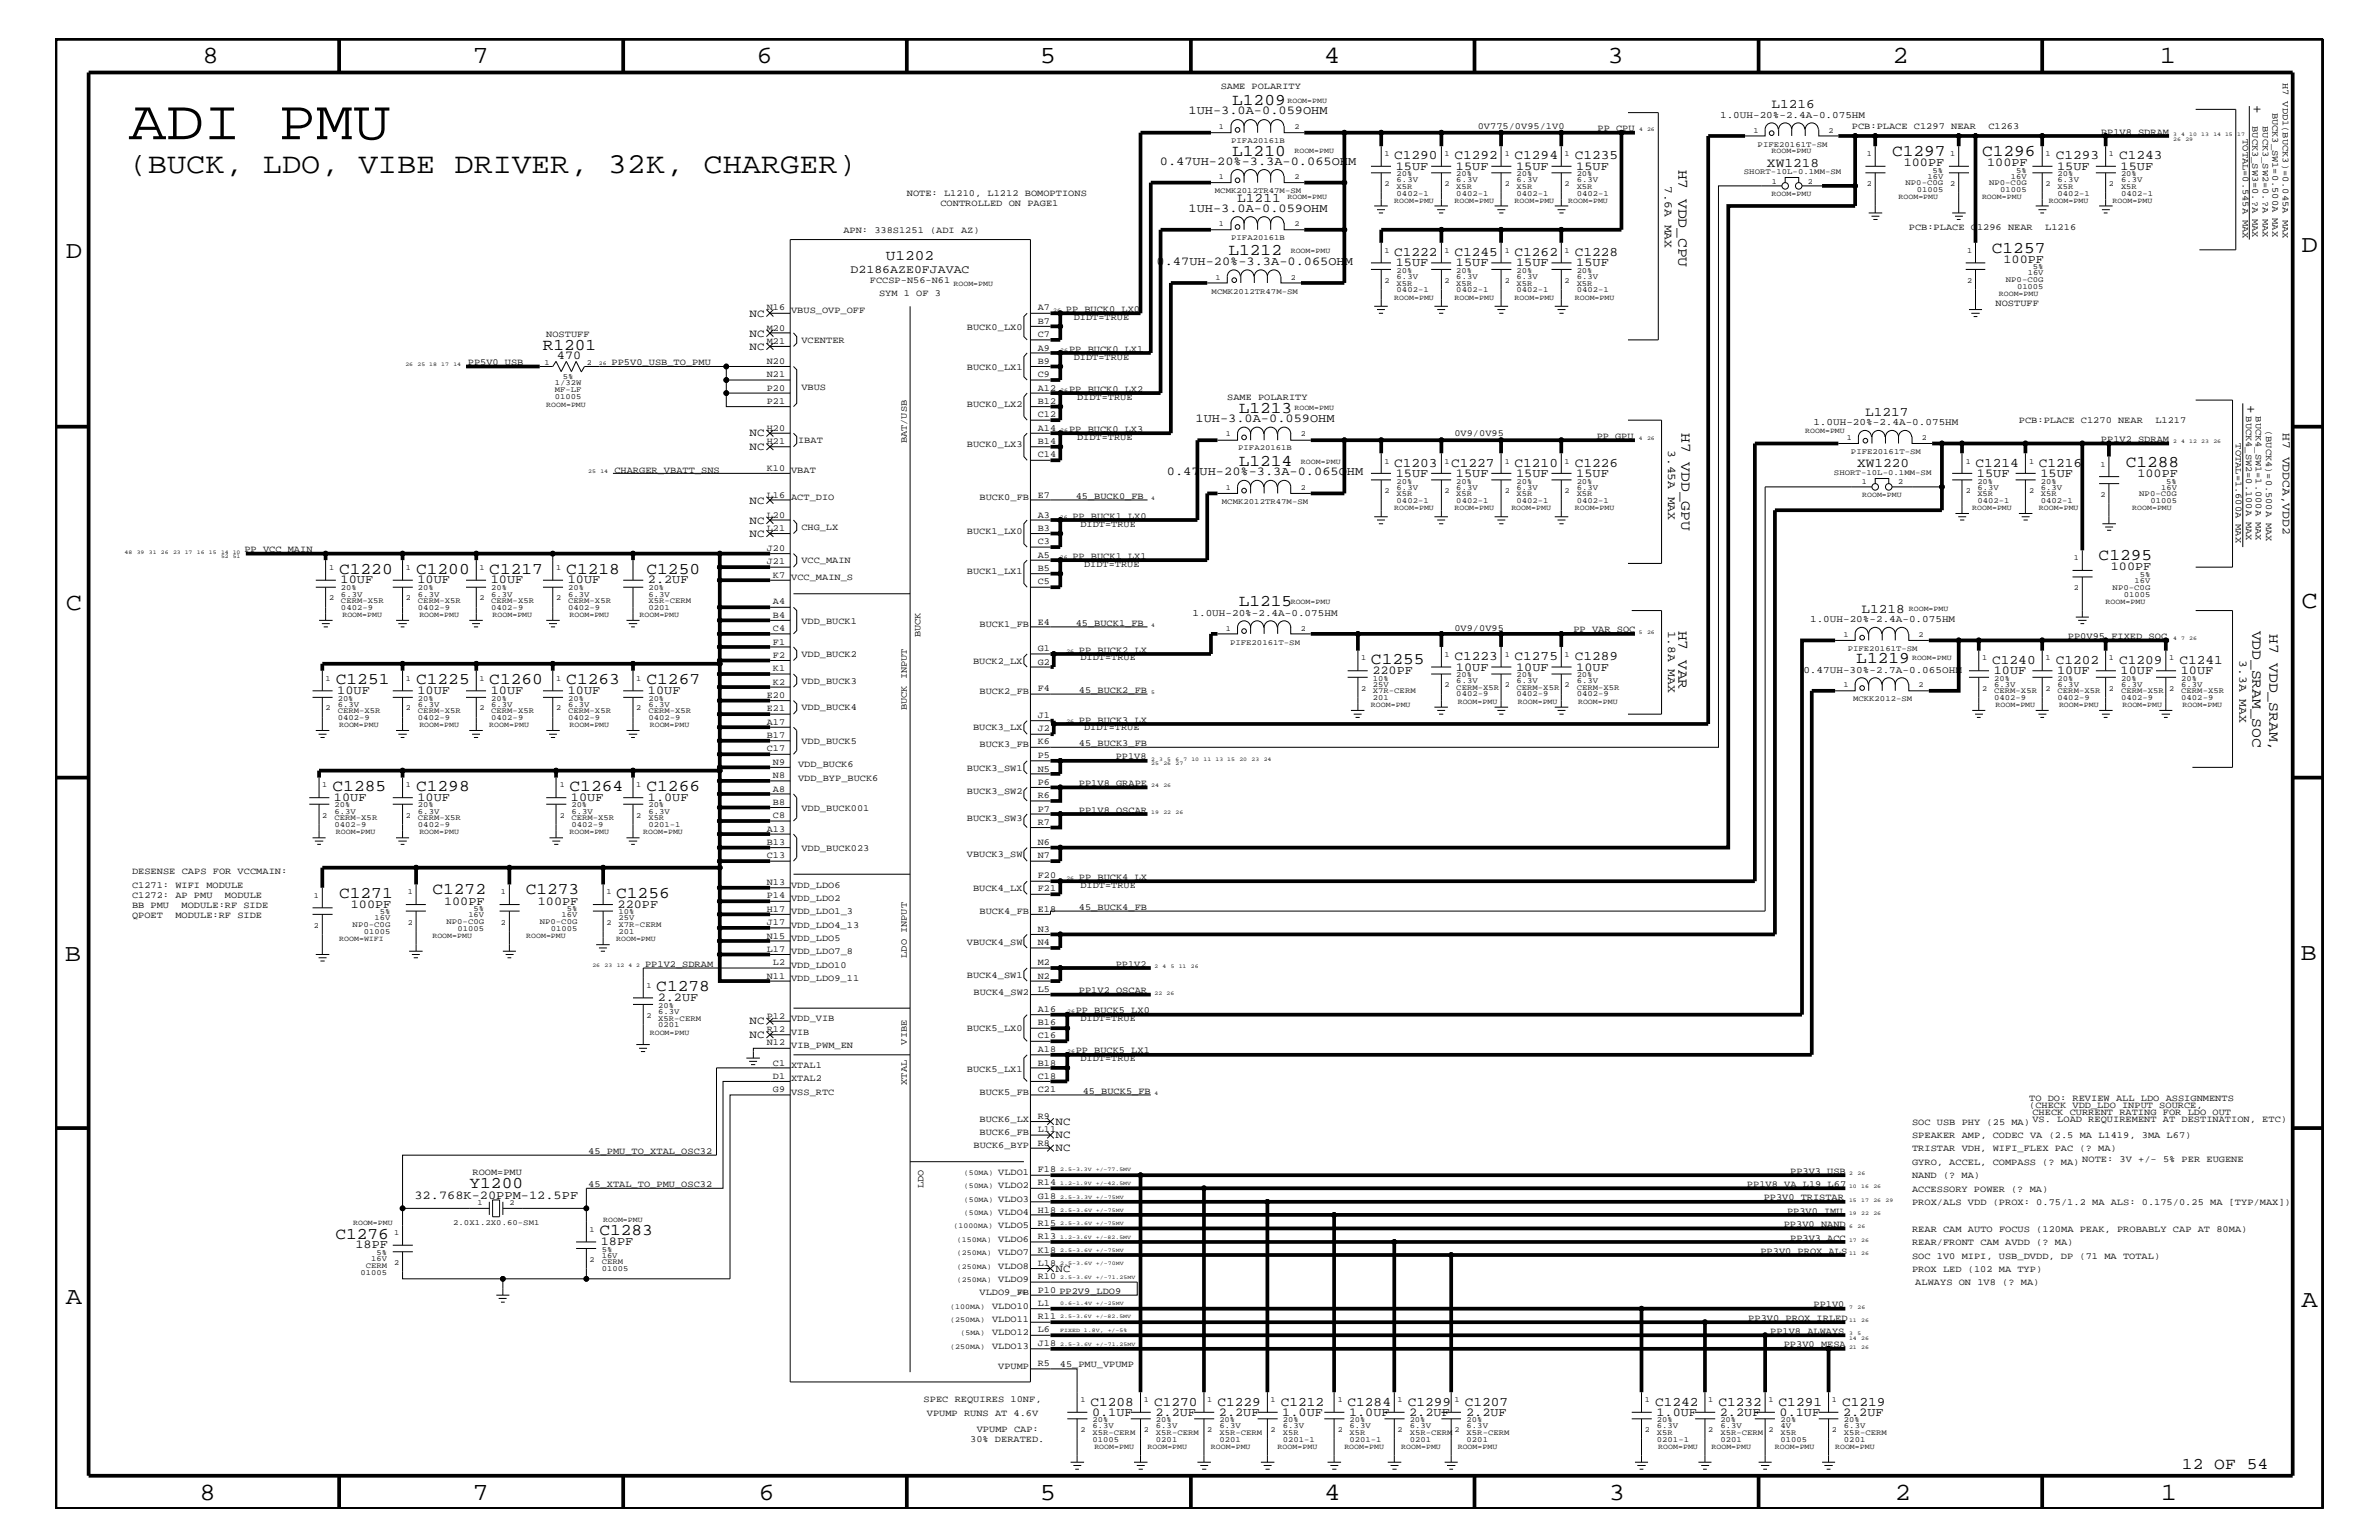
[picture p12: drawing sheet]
<svg xmlns="http://www.w3.org/2000/svg" width="432mm" height="279mm" viewBox="0 0 432 279" stroke-linecap="round" stroke-linejoin="round" font-family="sans-serif">
<defs><g id="words">
<text font-size="10.2" x="23.4" y="25.3">ADI PMU</text>
<text font-size="5.2" x="23.4" y="31.4">(BUCK, LDO, VIBE DRIVER, 32K, CHARGER)</text>
<g font-size="4.5">
<text x="36.7" y="11.5">8</text>
<text x="85.8" y="11.5">7</text>
<text x="137.3" y="11.5">6</text>
<text x="188.7" y="11.5">5</text>
<text x="240.3" y="11.5">4</text>
<text x="291.8" y="11.5">3</text>
<text x="343.5" y="11.5">2</text>
<text x="392" y="11.5">1</text>
<text x="11.9" y="46.8">D</text>
<text x="417.7" y="45.7">D</text>
<text x="11.9" y="110.6">C</text>
<text x="417.7" y="110.3">C</text>
<text x="11.8" y="174.3">B</text>
<text x="417.6" y="174.2">B</text>
<text x="11.9" y="236.7">A</text>
<text x="417.7" y="237.1">A</text>
<text x="36.2" y="272.1">8</text>
<text x="85.8" y="272.1">7</text>
<text x="137.7" y="272.1">6</text>
<text x="188.7" y="272.1">5</text>
<text x="240.4" y="272.1">4</text>
<text x="292" y="272.1">3</text>
<text x="343.9" y="272.1">2</text>
<text x="392.2" y="272.1">1</text>
</g>
<g font-size="3">
<text x="223.6" y="19.1">L1209</text>
<text x="223.6" y="28.2">L1210</text>
<text x="343.4" y="28.3">C1297</text>
<text x="359.7" y="28.3">C1296</text>
<text x="223" y="46.3">L1212</text>
<text x="361.5" y="45.9">C1257</text>
<text x="98.5" y="63.4">R1201</text>
<text x="224.8" y="74.9">L1213</text>
<text x="224.8" y="84.5">L1214</text>
<text x="385.8" y="84.7">C1288</text>
<text x="380.9" y="101.6">C1295</text>
<text x="61.6" y="104.1">C1220</text>
<text x="75.5" y="104.1">C1200</text>
<text x="88.8" y="104.1">C1217</text>
<text x="102.8" y="104.1">C1218</text>
<text x="117.3" y="104.1">C1250</text>
<text x="224.8" y="110">L1215</text>
<text x="61" y="124.1">C1251</text>
<text x="75.5" y="124.1">C1225</text>
<text x="88.8" y="124.1">C1260</text>
<text x="102.8" y="124.1">C1263</text>
<text x="117.3" y="124.1">C1267</text>
<text x="248.8" y="120.4">C1255</text>
<text x="336.9" y="120.3">L1219</text>
<text x="60.4" y="143.5">C1285</text>
<text x="75.5" y="143.5">C1298</text>
<text x="103.4" y="143.5">C1264</text>
<text x="117.3" y="143.5">C1266</text>
<text x="61.6" y="162.8">C1271</text>
<text x="78.5" y="162.2">C1272</text>
<text x="95.4" y="162.2">C1273</text>
<text x="111.8" y="162.8">C1256</text>
<text x="119.1" y="179.9">C1278</text>
<text x="85.2" y="215.6">Y1200</text>
<text x="60.9" y="224.7">C1276</text>
<text x="108.8" y="224.1">C1283</text>
<text x="396" y="266.5">12 OF 54</text>
</g>
<g font-size="2.6">
<text x="408.9" y="20.4">+</text>
<text x="304.6" y="30.8" transform="rotate(90 304.6 30.8)">H7 VDD_CPU</text>
<text x="160.8" y="47.1">U1202</text>
<text x="407.7" y="75">+</text>
<text x="305.2" y="78.6" transform="rotate(90 305.2 78.6)">H7 VDD_GPU</text>
<text x="304.6" y="114.4" transform="rotate(90 304.6 114.4)">H7 VAR</text>
<text x="408.9" y="114.4" transform="rotate(90 408.9 114.4)">VDD_SRAM_SOC</text>
<text x="411.9" y="115" transform="rotate(90 411.9 115)">H7 VDD_SRAM,</text>
</g>
<g font-size="2.4">
<text x="321.5" y="19.7">L1216</text>
<text x="253.1" y="28.9">C1290</text>
<text x="264" y="28.9">C1292</text>
<text x="274.9" y="28.9">C1294</text>
<text x="285.8" y="28.9">C1235</text>
<text x="373.1" y="28.9">C1293</text>
<text x="384.6" y="28.9">C1243</text>
<text x="320.7" y="30.3">XW1218</text>
<text x="224.6" y="36.7">L1211</text>
<text x="253.1" y="46.5">C1222</text>
<text x="264" y="46.5">C1245</text>
<text x="274.9" y="46.5">C1262</text>
<text x="285.8" y="46.5">C1228</text>
<text x="338.5" y="75.5">L1217</text>
<text x="253.1" y="84.7">C1203</text>
<text x="263.4" y="84.7">C1227</text>
<text x="274.9" y="84.7">C1210</text>
<text x="285.8" y="84.7">C1226</text>
<text x="337.1" y="84.8">XW1220</text>
<text x="358.6" y="84.7">C1214</text>
<text x="370.1" y="84.7">C1216</text>
<text x="337.9" y="111.2">L1218</text>
<text x="264" y="119.8">C1223</text>
<text x="274.9" y="119.8">C1275</text>
<text x="285.8" y="119.8">C1289</text>
<text x="361.6" y="120.4">C1240</text>
<text x="373.1" y="120.4">C1202</text>
<text x="384.6" y="120.4">C1209</text>
<text x="395.6" y="120.4">C1241</text>
<text x="198" y="255">C1208</text>
<text x="209.5" y="255">C1270</text>
<text x="221" y="255">C1229</text>
<text x="232.5" y="255">C1212</text>
<text x="244.6" y="255">C1284</text>
<text x="255.5" y="255">C1299</text>
<text x="265.9" y="255">C1207</text>
<text x="300.4" y="255">C1242</text>
<text x="311.9" y="255">C1232</text>
<text x="322.8" y="255">C1291</text>
<text x="334.3" y="255">C1219</text>
</g>
<g font-size="2.2">
<text x="215.7" y="20.8">1UH-3.0A-0.059OHM</text>
<text x="210.5" y="29.9">0.47UH-20%-3.3A-0.065OHM</text>
<text x="253.3" y="30.8">15UF</text>
<text x="264.2" y="30.8">15UF</text>
<text x="275.2" y="30.8">15UF</text>
<text x="286.1" y="30.8">15UF</text>
<text x="345.5" y="30.2">100PF</text>
<text x="360.7" y="30.2">100PF</text>
<text x="373.4" y="30.8">15UF</text>
<text x="384.9" y="30.8">15UF</text>
<text x="215.7" y="38.4">1UH-3.0A-0.059OHM</text>
<text x="363.6" y="47.7">100PF</text>
<text x="209.9" y="48">0.47UH-20%-3.3A-0.065OHM</text>
<text x="253.3" y="48.3">15UF</text>
<text x="264.2" y="48.3">15UF</text>
<text x="275.2" y="48.3">15UF</text>
<text x="286.1" y="48.3">15UF</text>
<text x="101.1" y="65.1">470</text>
<text x="217" y="76.6">1UH-3.0A-0.059OHM</text>
<text x="211.8" y="86.2">0.47UH-20%-3.3A-0.065OHM</text>
<text x="253.3" y="86.5">15UF</text>
<text x="264.2" y="86.5">15UF</text>
<text x="275.2" y="86.5">15UF</text>
<text x="286.1" y="86.5">15UF</text>
<text x="358.8" y="86.5">15UF</text>
<text x="370.3" y="86.5">15UF</text>
<text x="387.9" y="86.5">100PF</text>
<text x="61.8" y="105.9">10UF</text>
<text x="75.8" y="105.9">10UF</text>
<text x="89.1" y="105.9">10UF</text>
<text x="103" y="105.9">10UF</text>
<text x="117.6" y="105.9">2.2UF</text>
<text x="383.1" y="103.5">100PF</text>
<text x="61.2" y="125.9">10UF</text>
<text x="75.8" y="125.9">10UF</text>
<text x="89.1" y="125.9">10UF</text>
<text x="103" y="125.9">10UF</text>
<text x="117.6" y="125.9">10UF</text>
<text x="249.1" y="122.3">220PF</text>
<text x="264.2" y="121.7">10UF</text>
<text x="275.2" y="121.7">10UF</text>
<text x="286.1" y="121.7">10UF</text>
<text x="361.9" y="122.3">10UF</text>
<text x="373.4" y="122.3">10UF</text>
<text x="384.9" y="122.3">10UF</text>
<text x="395.8" y="122.3">10UF</text>
<text x="60.6" y="145.3">10UF</text>
<text x="75.8" y="145.3">10UF</text>
<text x="103.6" y="145.3">10UF</text>
<text x="117.6" y="145.3">1.0UF</text>
<text x="63.7" y="164.7">100PF</text>
<text x="80.6" y="164.1">100PF</text>
<text x="97.6" y="164.1">100PF</text>
<text x="112.1" y="164.7">220PF</text>
<text x="119.4" y="181.6">2.2UF</text>
<text x="75.2" y="217.5">32.768K-20PPM-12.5PF</text>
<text x="64.5" y="226.5">18PF</text>
<text x="109.1" y="225.9">18PF</text>
<text x="198.2" y="256.8">0.1UF</text>
<text x="209.7" y="256.8">2.2UF</text>
<text x="221.2" y="256.8">2.2UF</text>
<text x="232.7" y="256.8">1.0UF</text>
<text x="244.9" y="256.8">1.0UF</text>
<text x="255.8" y="256.8">2.2UF</text>
<text x="266.1" y="256.8">2.2UF</text>
<text x="300.7" y="256.8">1.0UF</text>
<text x="312.2" y="256.8">2.2UF</text>
<text x="323" y="256.8">0.1UF</text>
<text x="334.5" y="256.8">2.2UF</text>
</g>
<g font-size="2.1">
<text x="302.2" y="33.7" transform="rotate(90 302.2 33.7)">7.6A MAX</text>
<text x="154.4" y="49.6">D2186AZE0FJAVAC</text>
<text x="302.8" y="81.6" transform="rotate(90 302.8 81.6)">3.45A MAX</text>
<text x="414.4" y="78.6" transform="rotate(90 414.4 78.6)">H7 VDDCA,VDD2</text>
<text x="302.8" y="114.4" transform="rotate(90 302.8 114.4)">1.8A MAX</text>
<text x="406.5" y="119.8" transform="rotate(90 406.5 119.8)">3.3A MAX</text>
</g>
<g font-size="2">
<text x="136.1" y="57.4">NC</text>
<text x="136.1" y="61.1">NC</text>
<text x="136.1" y="63.4">NC</text>
<text x="136.1" y="79.2">NC</text>
<text x="136.1" y="81.6">NC</text>
<text x="136.1" y="91.4">NC</text>
<text x="136.1" y="95">NC</text>
<text x="136.1" y="97.4">NC</text>
<text x="136.1" y="185.9">NC</text>
<text x="136.1" y="188.3">NC</text>
<text x="191.6" y="204.1">NC</text>
<text x="191.6" y="206.5">NC</text>
<text x="191.6" y="208.9">NC</text>
<text x="191.6" y="230.7">NC</text>
</g>
<g font-size="1.8">
<text x="312.2" y="21.4">1.0UH-20%-2.4A-0.075HM</text>
<text x="329.1" y="77.2">1.0UH-20%-2.4A-0.075HM</text>
<text x="216.5" y="111.7">1.0UH-20%-2.4A-0.075HM</text>
<text x="328.5" y="112.9">1.0UH-20%-2.4A-0.075HM</text>
<text x="327.3" y="122">0.47UH-30%-2.7A-0.065OHM</text>
</g>
<g font-size="1.7">
<text x="221.6" y="16.2">SAME POLARITY</text>
<text x="414.4" y="15" transform="rotate(90 414.4 15)">H7 VDD1(BUCK3)=0.045A MAX</text>
<text x="268.2" y="23.5">0V775/0V95/1V0</text>
<text x="290" y="23.7">PP_CPU</text>
<text x="336.1" y="23.5">PCB:PLACE C1297 NEAR</text>
<text x="360.9" y="23.5">C1263</text>
<text x="408.9" y="22.9" transform="rotate(90 408.9 22.9)">BUCK3_SW3=0.?A MAX</text>
<text x="410.7" y="22.9" transform="rotate(90 410.7 22.9)">BUCK3_SW2=0.?A MAX</text>
<text x="412.5" y="20.4" transform="rotate(90 412.5 20.4)">BUCK3_SW1=0.500A MAX</text>
<text x="381.3" y="24.4">PP1V8_SDRAM</text>
<text x="407.1" y="25.3" transform="rotate(90 407.1 25.3)">TOTAL=0.545A MAX</text>
<text x="164.6" y="35.6">NOTE: L1210, L1212 BOMOPTIONS</text>
<text x="170.7" y="37.4">CONTROLLED ON PAGE1</text>
<text x="346.5" y="41.7">PCB:PLACE C1296 NEAR</text>
<text x="371.2" y="41.7">L1216</text>
<text x="153.1" y="42.3">APN: 338S1251 (ADI AZ)</text>
<text x="157.9" y="51.3">FCCSP-N56-N61</text>
<text x="159.6" y="53.8">SYM 1 OF 3</text>
<text x="139.2" y="56.3">N16</text>
<text x="139.2" y="60">M20</text>
<text x="143.6" y="56.8">VBUS_OVP_OFF</text>
<text x="175.5" y="59.8">BUCK0_LX0</text>
<text x="188.4" y="58.7">B7</text>
<text x="188.4" y="56.3">A7</text>
<text x="193.5" y="56.6">PP_BUCK0_LX0</text>
<text x="194.9" y="58">DIDT=TRUE</text>
<text x="362.2" y="55.6">NOSTUFF</text>
<text x="99.1" y="61.1">NOSTUFF</text>
<text x="139.2" y="66">N20</text>
<text x="139.2" y="62.3">M21</text>
<text x="145.5" y="62.3">VCENTER</text>
<text x="188.4" y="66">B9</text>
<text x="188.4" y="61.2">C7</text>
<text x="188.4" y="63.6">A9</text>
<text x="194.1" y="63.9">PP_BUCK0_LX1</text>
<text x="194.9" y="65.3">DIDT=TRUE</text>
<text x="84.9" y="66.2">PP5V0_USB</text>
<text x="111" y="66.2">PP5V0_USB_TO_PMU</text>
<text x="139.2" y="68.4">N21</text>
<text x="139.2" y="70.9">P20</text>
<text x="145.5" y="70.7">VBUS</text>
<text x="175.5" y="67.1">BUCK0_LX1</text>
<text x="188.4" y="68.4">C9</text>
<text x="188.4" y="70.9">A12</text>
<text x="194.1" y="71.1">PP_BUCK0_LX2</text>
<text x="139.2" y="73.3">P21</text>
<text x="175.5" y="73.8">BUCK0_LX2</text>
<text x="188.4" y="75.7">C12</text>
<text x="188.4" y="73.3">B12</text>
<text x="195.5" y="72.6">DIDT=TRUE</text>
<text x="222.8" y="72.6">SAME POLARITY</text>
<text x="366.4" y="76.8">PCB:PLACE C1270 NEAR</text>
<text x="391.2" y="76.8">L1217</text>
<text x="407.7" y="75.6" transform="rotate(90 407.7 75.6)">BUCK4_SW2=0.100A MAX</text>
<text x="409.4" y="75.6" transform="rotate(90 409.4 75.6)">BUCK4_SW1=1.000A MAX</text>
<text x="139.2" y="80.5">H21</text>
<text x="139.2" y="78.2">H20</text>
<text x="144.9" y="80.5">IBAT</text>
<text x="164.6" y="80.5" transform="rotate(-90 164.6 80.5)">BAT/USB</text>
<text x="175.5" y="81.1">BUCK0_LX3</text>
<text x="188.4" y="78.2">A14</text>
<text x="188.4" y="80.5">B14</text>
<text x="188.4" y="83">C14</text>
<text x="194.1" y="78.3">PP_BUCK0_LX3</text>
<text x="195.5" y="79.9">DIDT=TRUE</text>
<text x="264" y="79.2">0V9/0V95</text>
<text x="289.8" y="79.6">PP_GPU</text>
<text x="381.3" y="80.2">PP1V2_SDRAM</text>
<text x="405.8" y="80.5" transform="rotate(90 405.8 80.5)">TOTAL=1.600A MAX</text>
<text x="411.3" y="78" transform="rotate(90 411.3 78)">(BUCK4)=0.500A MAX</text>
<text x="111.5" y="85.9">CHARGER_VBATT_SNS</text>
<text x="139.2" y="85.4">K10</text>
<text x="143.6" y="85.9">VBAT</text>
<text x="139.2" y="90.3">L16</text>
<text x="139.2" y="93.9">L20</text>
<text x="143.6" y="90.7">ACT_DIO</text>
<text x="177.8" y="90.7">BUCK0_FB</text>
<text x="188.4" y="90.3">E7</text>
<text x="188.4" y="93.9">A3</text>
<text x="194.6" y="94.2">PP_BUCK1_LX0</text>
<text x="195.2" y="90.5">45_BUCK0_FB</text>
<text x="196.1" y="95.6">DIDT=TRUE</text>
<text x="44.4" y="100.2">PP_VCC_MAIN</text>
<text x="139.2" y="96.3">L21</text>
<text x="139.2" y="99.9">J20</text>
<text x="145.5" y="96.2">CHG_LX</text>
<text x="175.5" y="96.8">BUCK1_LX0</text>
<text x="188.4" y="96.3">B3</text>
<text x="188.4" y="98.7">C3</text>
<text x="188.4" y="101.2">A5</text>
<text x="194.6" y="101.4">PP_BUCK1_LX1</text>
<text x="139.2" y="102.4">J21</text>
<text x="140.3" y="104.8">K7</text>
<text x="143.6" y="105.3">VCC_MAIN_S</text>
<text x="145.5" y="102.2">VCC_MAIN</text>
<text x="175.5" y="104.1">BUCK1_LX1</text>
<text x="188.4" y="106">C5</text>
<text x="188.4" y="103.6">B5</text>
<text x="196.8" y="102.9">DIDT=TRUE</text>
<text x="140.3" y="109.7">A4</text>
<text x="140.3" y="112">B4</text>
<text x="145.5" y="113.1">VDD_BUCK1</text>
<text x="177.8" y="113.7">BUCK1_FB</text>
<text x="188.4" y="113.3">E4</text>
<text x="195.2" y="113.6">45_BUCK1_FB</text>
<text x="140.3" y="114.5">C4</text>
<text x="140.3" y="117">F1</text>
<text x="140.3" y="119.3">F2</text>
<text x="145.5" y="119.2">VDD_BUCK2</text>
<text x="167" y="115.6" transform="rotate(-90 167 115.6)">BUCK</text>
<text x="188.4" y="118.1">G1</text>
<text x="195.8" y="118.4">PP_BUCK2_LX</text>
<text x="196.1" y="119.8">DIDT=TRUE</text>
<text x="264" y="114.4">0V9/0V95</text>
<text x="285.6" y="114.8">PP_VAR_SOC</text>
<text x="375.3" y="115.9">PP0V95_FIXED_SOC</text>
<text x="140.3" y="121.8">K1</text>
<text x="140.3" y="124.2">K2</text>
<text x="145.5" y="124.1">VDD_BUCK3</text>
<text x="176.6" y="120.4">BUCK2_LX</text>
<text x="177.8" y="125.9">BUCK2_FB</text>
<text x="188.4" y="125.4">F4</text>
<text x="188.4" y="120.6">G2</text>
<text x="195.8" y="125.7">45_BUCK2_FB</text>
<text x="139.2" y="126.6">E20</text>
<text x="139.2" y="129.1">E21</text>
<text x="139.2" y="131.5">A17</text>
<text x="145.5" y="128.9">VDD_BUCK4</text>
<text x="164.6" y="128.9" transform="rotate(-90 164.6 128.9)">BUCK INPUT</text>
<text x="188.4" y="130.2">J1</text>
<text x="195.8" y="131.1">PP_BUCK3_LX</text>
<text x="139.2" y="133.9">B17</text>
<text x="139.2" y="136.3">C17</text>
<text x="145.5" y="135">VDD_BUCK5</text>
<text x="176.6" y="132.5">BUCK3_LX</text>
<text x="177.8" y="135.6">BUCK3_FB</text>
<text x="188.4" y="135.1">K6</text>
<text x="188.4" y="132.7">J2</text>
<text x="188.4" y="137.5">P5</text>
<text x="195.8" y="135.3">45_BUCK3_FB</text>
<text x="196.8" y="132.5">DIDT=TRUE</text>
<text x="202.5" y="137.8">PP1V8</text>
<text x="140.3" y="138.7">N9</text>
<text x="140.3" y="143.6">A8</text>
<text x="140.3" y="141.2">N8</text>
<text x="144.9" y="141.7">VDD_BYP_BUCK6</text>
<text x="144.9" y="139.2">VDD_BUCK6</text>
<text x="175.5" y="139.8">BUCK3_SW1</text>
<text x="188.4" y="140">N5</text>
<text x="188.4" y="142.4">P6</text>
<text x="195.8" y="142.6">PP1V8_GRAPE</text>
<text x="140.3" y="146">B8</text>
<text x="140.3" y="148.4">C8</text>
<text x="145.5" y="147.1">VDD_BUCK001</text>
<text x="175.5" y="144">BUCK3_SW2</text>
<text x="175.5" y="149">BUCK3_SW3</text>
<text x="188.4" y="144.8">R6</text>
<text x="188.4" y="147.3">P7</text>
<text x="188.4" y="149.6">R7</text>
<text x="195.8" y="147.5">PP1V8_OSCAR</text>
<text x="139.2" y="153.3">B13</text>
<text x="139.2" y="155.7">C13</text>
<text x="139.2" y="150.9">A13</text>
<text x="145.5" y="154.4">VDD_BUCK023</text>
<text x="175.5" y="155.6">VBUCK3_SW</text>
<text x="188.4" y="153.3">N6</text>
<text x="188.4" y="155.7">N7</text>
<text x="24" y="158.6">DESENSE CAPS FOR VCCMAIN:</text>
<text x="24" y="161.1">C1271: WIFI MODULE</text>
<text x="139.2" y="160.6">N13</text>
<text x="143.6" y="161.1">VDD_LDO6</text>
<text x="176.6" y="161.7">BUCK4_LX</text>
<text x="188.4" y="161.7">F21</text>
<text x="188.4" y="159.4">F20</text>
<text x="195.8" y="159.6">PP_BUCK4_LX</text>
<text x="196.1" y="161.1">DIDT=TRUE</text>
<text x="24" y="162.8">C1272: AP PMU</text>
<text x="24" y="166.5">QPOET</text>
<text x="24" y="164.7">BB PMU</text>
<text x="31.8" y="166.5">MODULE:RF SIDE</text>
<text x="33" y="164.7">MODULE:RF SIDE</text>
<text x="40.8" y="162.8">MODULE</text>
<text x="139.2" y="163">P14</text>
<text x="139.2" y="165.4">H17</text>
<text x="139.2" y="167.8">J17</text>
<text x="143.6" y="163.5">VDD_LDO2</text>
<text x="143.6" y="165.9">VDD_LDO1_3</text>
<text x="177.8" y="165.9">BUCK4_FB</text>
<text x="188.4" y="165.4">E18</text>
<text x="195.8" y="165">45_BUCK4_FB</text>
<text x="139.2" y="172.7">L17</text>
<text x="139.2" y="170.3">N15</text>
<text x="143.6" y="168.3">VDD_LDO4_13</text>
<text x="143.6" y="173.2">VDD_LDO7_8</text>
<text x="143.6" y="170.7">VDD_LDO5</text>
<text x="164.6" y="173.8" transform="rotate(-90 164.6 173.8)">LDO INPUT</text>
<text x="175.5" y="171.4">VBUCK4_SW</text>
<text x="188.4" y="171.5">N4</text>
<text x="188.4" y="169">N3</text>
<text x="117.1" y="175.4">PP1V2_SDRAM</text>
<text x="139.2" y="177.6">N11</text>
<text x="140.3" y="175.1">L2</text>
<text x="143.6" y="178">VDD_LDO9_11</text>
<text x="143.6" y="175.6">VDD_LDO10</text>
<text x="175.5" y="177.4">BUCK4_SW1</text>
<text x="188.4" y="179.9">L5</text>
<text x="188.4" y="175.1">M2</text>
<text x="188.4" y="177.6">N2</text>
<text x="202.5" y="175.4">PP1V2</text>
<text x="139.2" y="184.9">P12</text>
<text x="143.6" y="185.3">VDD_VIB</text>
<text x="176.7" y="180.5">BUCK4_SW2</text>
<text x="188.4" y="183.6">A16</text>
<text x="195.2" y="183.8">PP_BUCK5_LX0</text>
<text x="195.8" y="180.2">PP1V2_OSCAR</text>
<text x="196.1" y="185.3">DIDT=TRUE</text>
<text x="139.2" y="189.7">N12</text>
<text x="139.2" y="187.2">R12</text>
<text x="143.6" y="187.7">VIB</text>
<text x="143.6" y="190.2">VIB_PWM_EN</text>
<text x="164.6" y="189.5" transform="rotate(-90 164.6 189.5)">VIBE</text>
<text x="175.5" y="187.1">BUCK5_LX0</text>
<text x="188.4" y="190.9">A18</text>
<text x="188.4" y="188.4">C16</text>
<text x="188.4" y="186">B16</text>
<text x="195.2" y="191.1">PP_BUCK5_LX1</text>
<text x="140.3" y="193.3">C1</text>
<text x="140.3" y="195.7">D1</text>
<text x="143.6" y="193.7">XTAL1</text>
<text x="143.6" y="196.2">XTAL2</text>
<text x="164.6" y="196.8" transform="rotate(-90 164.6 196.8)">XTAL</text>
<text x="175.5" y="194.4">BUCK5_LX1</text>
<text x="188.4" y="195.7">C18</text>
<text x="188.4" y="193.3">B18</text>
<text x="196.1" y="192.6">DIDT=TRUE</text>
<text x="140.3" y="198.1">G9</text>
<text x="143.6" y="198.7">VSS_RTC</text>
<text x="177.8" y="203.5">BUCK6_LX</text>
<text x="177.8" y="198.7">BUCK5_FB</text>
<text x="188.4" y="203">R9</text>
<text x="188.4" y="198.1">C21</text>
<text x="196.5" y="198.4">45_BUCK5_FB</text>
<text x="368.3" y="199.8">TO DO: REVIEW ALL LDO ASSIGNMENTS</text>
<text x="368.3" y="201">(CHECK VDD_LDO INPUT SOURCE,</text>
<text x="368.9" y="203.5">VS. LOAD REQUIREMENT AT DESTINATION, ETC)</text>
<text x="368.9" y="202.3">CHECK CURRENT RATING FOR LDO OUT</text>
<text x="106.8" y="209.3">45_PMU_TO_XTAL_OSC32</text>
<text x="176.7" y="208.3">BUCK6_BYP</text>
<text x="177.8" y="205.9">BUCK6_FB</text>
<text x="188.4" y="207.9">R8</text>
<text x="188.4" y="205.4">L11</text>
<text x="347" y="208.9">TRISTAR VDH, WIFI_FLEX PAC (? MA)</text>
<text x="347" y="204.1">SOC USB PHY (25 MA)</text>
<text x="347" y="206.5">SPEAKER AMP, CODEC VA (2.5 MA L1419, 3MA L67)</text>
<text x="85.8" y="213.2">ROOM=PMU</text>
<text x="106.8" y="215.3">45_XTAL_TO_PMU_OSC32</text>
<text x="167.6" y="215.6" transform="rotate(-90 167.6 215.6)">LDO</text>
<text x="181.2" y="215.6">VLDO2</text>
<text x="181.2" y="213.2">VLDO1</text>
<text x="188.4" y="215.1">R14</text>
<text x="188.4" y="212.7">F18</text>
<text x="317.1" y="215.3">PP1V8_VA_L19_L67</text>
<text x="325" y="213">PP3V3_USB</text>
<text x="347" y="213.8">NAND (? MA)</text>
<text x="347" y="211.4">GYRO, ACCEL, COMPASS (? MA)</text>
<text x="378" y="210.8">NOTE: 3V +/- 5% PER EUGENE</text>
<text x="181.2" y="218">VLDO3</text>
<text x="181.2" y="220.4">VLDO4</text>
<text x="188.4" y="217.5">G18</text>
<text x="188.4" y="220">H18</text>
<text x="320.1" y="217.8">PP3V0_TRISTAR</text>
<text x="324.4" y="220.2">PP3V0_IMU</text>
<text x="347" y="216.2">ACCESSORY POWER (? MA)</text>
<text x="347" y="218.6">PROX/ALS VDD (PROX: 0.75/1.2 MA ALS: 0.175/0.25 MA [TYP/MAX])</text>
<text x="181.2" y="227.7">VLDO7</text>
<text x="181.2" y="222.9">VLDO5</text>
<text x="181.2" y="225.3">VLDO6</text>
<text x="188.4" y="227.3">K18</text>
<text x="188.4" y="222.4">R15</text>
<text x="188.4" y="224.8">R13</text>
<text x="319.5" y="227.5">PP3V0_PROX_ALS</text>
<text x="323.8" y="222.6">PP3V0_NAND</text>
<text x="325" y="225.1">PP3V3_ACC</text>
<text x="347" y="225.9">REAR/FRONT CAM AVDD (? MA)</text>
<text x="347" y="223.5">REAR CAM AUTO FOCUS (120MA PEAK, PROBABLY CAP AT 80MA)</text>
<text x="181.2" y="230.2">VLDO8</text>
<text x="181.2" y="232.6">VLDO9</text>
<text x="188.4" y="229.6">L18</text>
<text x="188.4" y="232.1">R10</text>
<text x="347" y="228.4">SOC 1V0 MIPI, USB_DVDD, DP (71 MA TOTAL)</text>
<text x="347" y="230.7">PROX LED (102 MA TYP)</text>
<text x="347.6" y="233.2">ALWAYS ON 1V8 (? MA)</text>
<text x="177.8" y="235">VLDO9_FB</text>
<text x="180.1" y="239.9">VLDO11</text>
<text x="180.1" y="237.4">VLDO10</text>
<text x="188.4" y="239.4">R11</text>
<text x="188.4" y="234.6">P10 PP2V9_LDO9</text>
<text x="188.4" y="236.9">L1</text>
<text x="317.3" y="239.6">PP3V0_PROX_IRLED</text>
<text x="329.2" y="237.2">PP1V0</text>
<text x="180.1" y="244.7">VLDO13</text>
<text x="180.1" y="242.3">VLDO12</text>
<text x="188.4" y="244.2">J18</text>
<text x="188.4" y="241.8">L6</text>
<text x="321.3" y="242">PP1V8_ALWAYS</text>
<text x="323.8" y="244.5">PP3V0_MESA</text>
<text x="181.2" y="248.4">VPUMP</text>
<text x="188.4" y="247.8">R5</text>
<text x="192.4" y="248.1">45_PMU_VPUMP</text>
<text x="167.6" y="254.4">SPEC REQUIRES 10NF,</text>
<text x="168.2" y="256.8">VPUMP RUNS AT 4.6V</text>
<text x="176.1" y="261.6">30% DERATED.</text>
<text x="177.3" y="259.9">VPUMP CAP:</text>
</g>
<g font-size="1.4">
<text x="221.2" y="23.5">1</text>
<text x="233.7" y="18.7">ROOM=PMU</text>
<text x="235" y="23.5">2</text>
<text x="223.5" y="26">PIFA20161B</text>
<text x="235" y="27.7">ROOM=PMU</text>
<text x="251.3" y="28.3">1</text>
<text x="262.2" y="28.3">1</text>
<text x="273.1" y="28.3">1</text>
<text x="284" y="28.3">1</text>
<text x="318.3" y="24.1">1</text>
<text x="319" y="26.6">PIFE20161T-SM</text>
<text x="321.6" y="27.7">ROOM=PMU</text>
<text x="331.9" y="24.1">2</text>
<text x="338.8" y="28.3">1</text>
<text x="354" y="28.3">1</text>
<text x="371.3" y="28.3">1</text>
<text x="382.8" y="28.3">1</text>
<text x="220.5" y="35.1">MCMK2012TR47M-SM</text>
<text x="221.2" y="32.5">1</text>
<text x="235" y="32.5">2</text>
<text x="251.3" y="33.7">2</text>
<text x="253.5" y="33">6.3V</text>
<text x="253.5" y="35.5">0402-1</text>
<text x="253.5" y="31.9">20%</text>
<text x="253.5" y="34.2">X5R</text>
<text x="262.2" y="33.7">2</text>
<text x="264.3" y="31.9">20%</text>
<text x="264.3" y="34.2">X5R</text>
<text x="264.3" y="33">6.3V</text>
<text x="264.3" y="35.5">0402-1</text>
<text x="273.1" y="33.7">2</text>
<text x="275.3" y="31.9">20%</text>
<text x="275.3" y="34.2">X5R</text>
<text x="275.3" y="33">6.3V</text>
<text x="275.3" y="35.5">0402-1</text>
<text x="284" y="33.7">2</text>
<text x="286.2" y="31.9">20%</text>
<text x="286.2" y="34.2">X5R</text>
<text x="286.2" y="33">6.3V</text>
<text x="286.2" y="35.5">0402-1</text>
<text x="316.5" y="31.6">SHORT-10L-0.1MM-SM</text>
<text x="321.6" y="35.6">ROOM=PMU</text>
<text x="321.6" y="33.3">1</text>
<text x="328.1" y="33.3">2</text>
<text x="338.8" y="33.7">2</text>
<text x="345.9" y="33.6">NP0-C0G</text>
<text x="347.9" y="34.8">01005</text>
<text x="349.8" y="32.5">16V</text>
<text x="350.8" y="31.4">5%</text>
<text x="354" y="33.7">2</text>
<text x="361" y="33.6">NP0-C0G</text>
<text x="363.1" y="34.8">01005</text>
<text x="365" y="32.5">16V</text>
<text x="365.9" y="31.4">5%</text>
<text x="371.3" y="33.7">2</text>
<text x="373.5" y="31.9">20%</text>
<text x="373.5" y="34.2">X5R</text>
<text x="373.5" y="33">6.3V</text>
<text x="373.5" y="35.5">0402-1</text>
<text x="382.8" y="33.7">2</text>
<text x="385" y="31.9">20%</text>
<text x="385" y="34.2">X5R</text>
<text x="385" y="33">6.3V</text>
<text x="385" y="35.5">0402-1</text>
<text x="221.2" y="41">1</text>
<text x="233.7" y="36.2">ROOM=PMU</text>
<text x="235" y="41">2</text>
<text x="253.1" y="36.8">ROOM=PMU</text>
<text x="264" y="36.8">ROOM=PMU</text>
<text x="274.9" y="36.8">ROOM=PMU</text>
<text x="284.6" y="36.8">ROOM=PMU</text>
<text x="344.6" y="36.2">ROOM=PMU</text>
<text x="359.7" y="36.2">ROOM=PMU</text>
<text x="371.9" y="36.8">ROOM=PMU</text>
<text x="383.5" y="36.8">ROOM=PMU</text>
<text x="223.5" y="43.5">PIFA20161B</text>
<text x="234.3" y="45.9">ROOM=PMU</text>
<text x="251.3" y="45.9">1</text>
<text x="262.2" y="45.9">1</text>
<text x="273.1" y="45.9">1</text>
<text x="284" y="45.9">1</text>
<text x="357" y="45.9">1</text>
<text x="173.1" y="51.9">ROOM=PMU</text>
<text x="219.9" y="53.3">MCMK2012TR47M-SM</text>
<text x="220.6" y="50.7">1</text>
<text x="234.3" y="50.7">2</text>
<text x="251.3" y="51.3">2</text>
<text x="253.5" y="50.7">6.3V</text>
<text x="253.5" y="53">0402-1</text>
<text x="253.5" y="49.6">20%</text>
<text x="253.5" y="51.8">X5R</text>
<text x="262.2" y="51.3">2</text>
<text x="264.3" y="49.6">20%</text>
<text x="264.3" y="51.8">X5R</text>
<text x="264.3" y="50.7">6.3V</text>
<text x="264.3" y="53">0402-1</text>
<text x="273.1" y="51.3">2</text>
<text x="275.3" y="49.6">20%</text>
<text x="275.3" y="51.8">X5R</text>
<text x="275.3" y="50.7">6.3V</text>
<text x="275.3" y="53">0402-1</text>
<text x="284" y="51.3">2</text>
<text x="286.2" y="49.6">20%</text>
<text x="286.2" y="51.8">X5R</text>
<text x="286.2" y="53">0402-1</text>
<text x="286.2" y="50.7">6.3V</text>
<text x="357" y="51.3">2</text>
<text x="362.8" y="53.8">ROOM=PMU</text>
<text x="364.1" y="51.3">NP0-C0G</text>
<text x="366.1" y="52.4">01005</text>
<text x="368" y="50">16V</text>
<text x="369" y="48.9">5%</text>
<text x="253.1" y="54.4">ROOM=PMU</text>
<text x="264" y="54.4">ROOM=PMU</text>
<text x="274.9" y="54.4">ROOM=PMU</text>
<text x="285.8" y="54.4">ROOM=PMU</text>
<text x="98.8" y="66.2">1</text>
<text x="100.7" y="71.1">MF-LF</text>
<text x="100.7" y="69.9">1/32W</text>
<text x="102.2" y="68.7">5%</text>
<text x="106.5" y="66.2">2</text>
<text x="99.1" y="73.8">ROOM=PMU</text>
<text x="100.7" y="72.3">01005</text>
<text x="235" y="74.4">ROOM=PMU</text>
<text x="222.5" y="79.2">1</text>
<text x="224.7" y="81.7">PIFA20161B</text>
<text x="236.1" y="79.2">2</text>
<text x="327.7" y="78.6">ROOM=PMU</text>
<text x="335.2" y="79.9">1</text>
<text x="336" y="82.4">PIFE20161T-SM</text>
<text x="348.8" y="79.9">2</text>
<text x="222.5" y="88.9">1</text>
<text x="236.1" y="88.9">2</text>
<text x="236.1" y="84.1">ROOM=PMU</text>
<text x="251.3" y="89.5">2</text>
<text x="251.3" y="84.1">1</text>
<text x="253.5" y="88.8">6.3V</text>
<text x="253.5" y="87.7">20%</text>
<text x="262.2" y="89.5">2</text>
<text x="262.2" y="84.1">1</text>
<text x="264.3" y="87.7">20%</text>
<text x="264.3" y="88.8">6.3V</text>
<text x="273.1" y="89.5">2</text>
<text x="273.1" y="84.1">1</text>
<text x="275.3" y="87.7">20%</text>
<text x="275.3" y="88.8">6.3V</text>
<text x="284" y="89.5">2</text>
<text x="284" y="84.1">1</text>
<text x="286.2" y="87.7">20%</text>
<text x="286.2" y="88.8">6.3V</text>
<text x="332.9" y="86.1">SHORT-10L-0.1MM-SM</text>
<text x="337.9" y="87.8">1</text>
<text x="344.6" y="87.8">2</text>
<text x="356.8" y="89.5">2</text>
<text x="356.8" y="84.1">1</text>
<text x="358.9" y="88.8">6.3V</text>
<text x="358.9" y="87.7">20%</text>
<text x="368.3" y="89.5">2</text>
<text x="368.3" y="84.1">1</text>
<text x="370.4" y="87.7">20%</text>
<text x="370.4" y="88.8">6.3V</text>
<text x="381.3" y="84.7">1</text>
<text x="392.3" y="88.8">16V</text>
<text x="393.2" y="87.7">5%</text>
<text x="221.8" y="91.5">MCMK2012TR47M-SM</text>
<text x="253.1" y="92.6">ROOM=PMU</text>
<text x="253.5" y="91.2">0402-1</text>
<text x="253.5" y="90">X5R</text>
<text x="264" y="92.6">ROOM=PMU</text>
<text x="264.3" y="90">X5R</text>
<text x="264.3" y="91.2">0402-1</text>
<text x="274.3" y="92.6">ROOM=PMU</text>
<text x="275.3" y="90">X5R</text>
<text x="275.3" y="91.2">0402-1</text>
<text x="285.8" y="92.6">ROOM=PMU</text>
<text x="286.2" y="90">X5R</text>
<text x="286.2" y="91.2">0402-1</text>
<text x="338" y="90.1">ROOM=PMU</text>
<text x="358" y="92.6">ROOM=PMU</text>
<text x="358.9" y="91.2">0402-1</text>
<text x="358.9" y="90">X5R</text>
<text x="370.1" y="92.6">ROOM=PMU</text>
<text x="370.4" y="90">X5R</text>
<text x="370.4" y="91.2">0402-1</text>
<text x="381.3" y="90.1">2</text>
<text x="387" y="92.6">ROOM=PMU</text>
<text x="388.3" y="90">NP0-C0G</text>
<text x="390.3" y="91.2">01005</text>
<text x="376.4" y="101.6">1</text>
<text x="59.8" y="103.5">1</text>
<text x="61.9" y="107.1">20%</text>
<text x="73.7" y="103.5">1</text>
<text x="75.9" y="107.1">20%</text>
<text x="87" y="103.5">1</text>
<text x="89.2" y="107.1">20%</text>
<text x="100.9" y="103.5">1</text>
<text x="103.1" y="107.1">20%</text>
<text x="117.7" y="107.1">20%</text>
<text x="376.4" y="107.1">2</text>
<text x="383.5" y="107">NP0-C0G</text>
<text x="387.4" y="105.8">16V</text>
<text x="388.4" y="104.7">5%</text>
<text x="59.8" y="108.9">2</text>
<text x="61.9" y="108.2">6.3V</text>
<text x="61.9" y="109.4">CERM-X5R</text>
<text x="61.9" y="110.6">0402-9</text>
<text x="62.1" y="112">ROOM=PMU</text>
<text x="73.7" y="108.9">2</text>
<text x="75.9" y="108.2">6.3V</text>
<text x="75.9" y="109.4">CERM-X5R</text>
<text x="75.9" y="110.6">0402-9</text>
<text x="76.1" y="112">ROOM=PMU</text>
<text x="87" y="108.9">2</text>
<text x="89.2" y="108.2">6.3V</text>
<text x="89.2" y="109.4">CERM-X5R</text>
<text x="89.2" y="110.6">0402-9</text>
<text x="89.4" y="112">ROOM=PMU</text>
<text x="100.9" y="108.9">2</text>
<text x="103.1" y="108.2">6.3V</text>
<text x="103.1" y="109.4">CERM-X5R</text>
<text x="103.1" y="110.6">0402-9</text>
<text x="103.4" y="112">ROOM=PMU</text>
<text x="116.1" y="112">ROOM=PMU</text>
<text x="117.7" y="110.6">0201</text>
<text x="117.7" y="109.4">X5R-CERM</text>
<text x="117.7" y="108.2">6.3V</text>
<text x="234.3" y="109.5">ROOM=PMU</text>
<text x="346.5" y="110.8">ROOM=PMU</text>
<text x="382.2" y="109.5">ROOM=PMU</text>
<text x="385.5" y="108.2">01005</text>
<text x="222.5" y="114.4">1</text>
<text x="223.3" y="117">PIFE20161T-SM</text>
<text x="236.1" y="114.4">2</text>
<text x="247.1" y="119.8">1</text>
<text x="262.2" y="119.2">1</text>
<text x="273.1" y="119.2">1</text>
<text x="284" y="119.2">1</text>
<text x="334.6" y="115.6">1</text>
<text x="335.4" y="118.1">PIFE20161T-SM</text>
<text x="347" y="119.8">ROOM=PMU</text>
<text x="348.2" y="115.6">2</text>
<text x="359.7" y="119.8">1</text>
<text x="371.3" y="119.8">1</text>
<text x="382.8" y="119.8">1</text>
<text x="393.7" y="119.8">1</text>
<text x="59.1" y="123.5">1</text>
<text x="73.7" y="123.5">1</text>
<text x="87" y="123.5">1</text>
<text x="100.9" y="123.5">1</text>
<text x="115.5" y="123.5">1</text>
<text x="247.1" y="125.3">2</text>
<text x="249.2" y="123.5">10%</text>
<text x="249.2" y="124.6">25V</text>
<text x="249.2" y="125.8">X7R-CERM</text>
<text x="262.2" y="124.7">2</text>
<text x="264.3" y="122.9">20%</text>
<text x="264.3" y="124">6.3V</text>
<text x="264.3" y="125.2">CERM-X5R</text>
<text x="273.1" y="124.7">2</text>
<text x="275.3" y="122.9">20%</text>
<text x="275.3" y="124">6.3V</text>
<text x="275.3" y="125.2">CERM-X5R</text>
<text x="284" y="124.7">2</text>
<text x="286.2" y="122.9">20%</text>
<text x="286.2" y="125.2">CERM-X5R</text>
<text x="286.2" y="124">6.3V</text>
<text x="334.6" y="124.7">1</text>
<text x="348.2" y="124.7">2</text>
<text x="359.7" y="125.3">2</text>
<text x="361.9" y="123.5">20%</text>
<text x="362" y="124.6">6.3V</text>
<text x="362" y="125.8">CERM-X5R</text>
<text x="371.3" y="125.3">2</text>
<text x="373.5" y="123.5">20%</text>
<text x="373.5" y="124.6">6.3V</text>
<text x="373.5" y="125.8">CERM-X5R</text>
<text x="382.8" y="125.3">2</text>
<text x="385" y="123.5">20%</text>
<text x="385" y="124.6">6.3V</text>
<text x="385" y="125.8">CERM-X5R</text>
<text x="393.7" y="125.3">2</text>
<text x="395.9" y="123.5">20%</text>
<text x="395.9" y="124.6">6.3V</text>
<text x="395.9" y="125.8">CERM-X5R</text>
<text x="59.1" y="128.9">2</text>
<text x="61.3" y="127.1">20%</text>
<text x="61.3" y="128.2">6.3V</text>
<text x="61.3" y="130.7">0402-9</text>
<text x="61.3" y="129.4">CERM-X5R</text>
<text x="61.6" y="131.9">ROOM=PMU</text>
<text x="73.7" y="128.9">2</text>
<text x="75.9" y="127.1">20%</text>
<text x="75.9" y="128.2">6.3V</text>
<text x="75.9" y="129.4">CERM-X5R</text>
<text x="75.9" y="130.7">0402-9</text>
<text x="76.1" y="131.9">ROOM=PMU</text>
<text x="87" y="128.9">2</text>
<text x="88.8" y="131.9">ROOM=PMU</text>
<text x="89.2" y="127.1">20%</text>
<text x="89.2" y="128.2">6.3V</text>
<text x="89.2" y="129.4">CERM-X5R</text>
<text x="89.2" y="130.7">0402-9</text>
<text x="100.9" y="128.9">2</text>
<text x="103.1" y="127.1">20%</text>
<text x="103.1" y="128.2">6.3V</text>
<text x="103.1" y="129.4">CERM-X5R</text>
<text x="103.1" y="130.7">0402-9</text>
<text x="103.4" y="131.9">ROOM=PMU</text>
<text x="115.5" y="128.9">2</text>
<text x="117.7" y="127.1">20%</text>
<text x="117.7" y="128.2">6.3V</text>
<text x="117.7" y="129.4">CERM-X5R</text>
<text x="117.7" y="130.7">0402-9</text>
<text x="117.9" y="131.9">ROOM=PMU</text>
<text x="248.8" y="128.3">ROOM=PMU</text>
<text x="249.2" y="127">201</text>
<text x="264.3" y="126.4">0402-9</text>
<text x="264.6" y="127.7">ROOM=PMU</text>
<text x="275.3" y="126.4">0402-9</text>
<text x="275.5" y="127.7">ROOM=PMU</text>
<text x="286.2" y="126.4">0402-9</text>
<text x="286.4" y="127.7">ROOM=PMU</text>
<text x="336.3" y="127.2">MCKK2012-SM</text>
<text x="362" y="127">0402-9</text>
<text x="362.2" y="128.3">ROOM=PMU</text>
<text x="373.5" y="127">0402-9</text>
<text x="373.7" y="128.3">ROOM=PMU</text>
<text x="385" y="127">0402-9</text>
<text x="385.2" y="128.3">ROOM=PMU</text>
<text x="395.9" y="127">0402-9</text>
<text x="396.2" y="128.3">ROOM=PMU</text>
<text x="58.5" y="142.9">1</text>
<text x="73.7" y="142.9">1</text>
<text x="101.6" y="142.9">1</text>
<text x="115.5" y="142.9">1</text>
<text x="58.5" y="148.4">2</text>
<text x="60.7" y="146.5">20%</text>
<text x="60.7" y="147.6">6.3V</text>
<text x="60.7" y="148.8">CERM-X5R</text>
<text x="73.7" y="148.4">2</text>
<text x="75.9" y="146.5">20%</text>
<text x="75.9" y="147.6">6.3V</text>
<text x="75.9" y="148.8">CERM-X5R</text>
<text x="101.6" y="148.4">2</text>
<text x="103.7" y="146.5">20%</text>
<text x="103.7" y="147.6">6.3V</text>
<text x="103.7" y="148.8">CERM-X5R</text>
<text x="115.5" y="148.4">2</text>
<text x="117.7" y="146.5">20%</text>
<text x="117.7" y="148.8">X5R</text>
<text x="117.7" y="147.6">6.3V</text>
<text x="60.7" y="150.1">0402-9</text>
<text x="61" y="151.3">ROOM=PMU</text>
<text x="75.9" y="150.1">0402-9</text>
<text x="76.1" y="151.3">ROOM=PMU</text>
<text x="103.4" y="151.3">ROOM=PMU</text>
<text x="103.7" y="150.1">0402-9</text>
<text x="116.8" y="151.3">ROOM=PMU</text>
<text x="117.7" y="150.1">0201-1</text>
<text x="57" y="162.8">1</text>
<text x="68" y="167">16V</text>
<text x="68.9" y="165.9">5%</text>
<text x="74" y="167.8">2</text>
<text x="74" y="162.2">1</text>
<text x="81" y="167.6">NP0-C0G</text>
<text x="85" y="166.4">16V</text>
<text x="85.9" y="165.3">5%</text>
<text x="90.9" y="167.8">2</text>
<text x="90.9" y="162.2">1</text>
<text x="98" y="167.6">NP0-C0G</text>
<text x="101.9" y="166.4">16V</text>
<text x="102.9" y="165.3">5%</text>
<text x="110.1" y="167.8">2</text>
<text x="110.1" y="162.2">1</text>
<text x="112.3" y="167">25V</text>
<text x="112.3" y="165.9">10%</text>
<text x="57" y="168.3">2</text>
<text x="61.6" y="170.7">ROOM=WIFI</text>
<text x="64" y="168.2">NP0-C0G</text>
<text x="66" y="169.4">01005</text>
<text x="78.5" y="170.1">ROOM=PMU</text>
<text x="83.1" y="168.9">01005</text>
<text x="95.5" y="170.1">ROOM=PMU</text>
<text x="100" y="168.9">01005</text>
<text x="111.8" y="170.7">ROOM=PMU</text>
<text x="112.3" y="169.4">201</text>
<text x="112.3" y="168.2">X7R-CERM</text>
<text x="117.3" y="179.3">1</text>
<text x="117.3" y="184.7">2</text>
<text x="119.5" y="185.2">X5R-CERM</text>
<text x="119.5" y="184">6.3V</text>
<text x="119.5" y="182.9">20%</text>
<text x="117.9" y="187.7">ROOM=PMU</text>
<text x="119.5" y="186.4">0201</text>
<text x="174.9" y="215.6">(50MA)</text>
<text x="174.9" y="213.2">(50MA)</text>
<text x="86.7" y="218.6">1</text>
<text x="92.5" y="218.6">2</text>
<text x="109.5" y="221.7">ROOM=PMU</text>
<text x="174.9" y="218">(50MA)</text>
<text x="174.9" y="220.4">(50MA)</text>
<text x="64.1" y="222.3">ROOM=PMU</text>
<text x="68.3" y="227.7">5%</text>
<text x="71.5" y="224.1">1</text>
<text x="82.3" y="222.3">2.0X1.2X0.60-SM1</text>
<text x="107" y="223.5">1</text>
<text x="109.2" y="227.1">5%</text>
<text x="173.1" y="222.9">(1000MA)</text>
<text x="173.7" y="227.7">(250MA)</text>
<text x="173.7" y="225.3">(150MA)</text>
<text x="65.4" y="231.3">01005</text>
<text x="66.4" y="230.1">CERM</text>
<text x="67.4" y="228.8">16V</text>
<text x="71.5" y="229.6">2</text>
<text x="107" y="229">2</text>
<text x="109.2" y="230.7">01005</text>
<text x="109.2" y="229.4">CERM</text>
<text x="109.2" y="228.2">16V</text>
<text x="173.7" y="232.6">(250MA)</text>
<text x="173.7" y="230.2">(250MA)</text>
<text x="172.5" y="239.9">(250MA)</text>
<text x="172.5" y="237.4">(100MA)</text>
<text x="172.5" y="244.7">(250MA)</text>
<text x="174.3" y="242.3">(5MA)</text>
<text x="196.1" y="254.4">1</text>
<text x="207.6" y="254.4">1</text>
<text x="219.1" y="254.4">1</text>
<text x="230.6" y="254.4">1</text>
<text x="242.8" y="254.4">1</text>
<text x="253.7" y="254.4">1</text>
<text x="264" y="254.4">1</text>
<text x="298.5" y="254.4">1</text>
<text x="310" y="254.4">1</text>
<text x="321" y="254.4">1</text>
<text x="332.5" y="254.4">1</text>
<text x="196.1" y="259.9">2</text>
<text x="198.3" y="261.6">01005</text>
<text x="198.3" y="259.1">6.3V</text>
<text x="198.3" y="260.4">X5R-CERM</text>
<text x="198.3" y="258">20%</text>
<text x="198.6" y="262.9">ROOM=PMU</text>
<text x="207.6" y="259.9">2</text>
<text x="208.3" y="262.9">ROOM=PMU</text>
<text x="209.8" y="258">20%</text>
<text x="209.8" y="261.6">0201</text>
<text x="209.8" y="260.4">X5R-CERM</text>
<text x="209.8" y="259.1">6.3V</text>
<text x="219.1" y="259.9">2</text>
<text x="219.8" y="262.9">ROOM=PMU</text>
<text x="221.3" y="258">20%</text>
<text x="221.3" y="261.6">0201</text>
<text x="221.3" y="260.4">X5R-CERM</text>
<text x="221.3" y="259.1">6.3V</text>
<text x="230.6" y="259.9">2</text>
<text x="231.9" y="262.9">ROOM=PMU</text>
<text x="232.8" y="258">20%</text>
<text x="232.8" y="260.4">X5R</text>
<text x="232.8" y="261.6">0201-1</text>
<text x="232.8" y="259.1">6.3V</text>
<text x="242.8" y="259.9">2</text>
<text x="244" y="262.9">ROOM=PMU</text>
<text x="244.9" y="261.6">0201-1</text>
<text x="244.9" y="259.1">6.3V</text>
<text x="244.9" y="258">20%</text>
<text x="244.9" y="260.4">X5R</text>
<text x="253.7" y="259.9">2</text>
<text x="254.3" y="262.9">ROOM=PMU</text>
<text x="255.9" y="258">20%</text>
<text x="255.9" y="261.6">0201</text>
<text x="255.9" y="260.4">X5R-CERM</text>
<text x="255.9" y="259.1">6.3V</text>
<text x="264" y="259.9">2</text>
<text x="264.6" y="262.9">ROOM=PMU</text>
<text x="266.2" y="258">20%</text>
<text x="266.2" y="261.6">0201</text>
<text x="266.2" y="260.4">X5R-CERM</text>
<text x="266.2" y="259.1">6.3V</text>
<text x="298.5" y="259.9">2</text>
<text x="300.7" y="258">20%</text>
<text x="300.7" y="260.4">X5R</text>
<text x="300.7" y="261.6">0201-1</text>
<text x="300.7" y="259.1">6.3V</text>
<text x="301" y="262.9">ROOM=PMU</text>
<text x="310" y="259.9">2</text>
<text x="310.6" y="262.9">ROOM=PMU</text>
<text x="312.3" y="258">20%</text>
<text x="312.3" y="261.6">0201</text>
<text x="312.3" y="260.4">X5R-CERM</text>
<text x="312.3" y="259.1">6.3V</text>
<text x="321" y="259.9">2</text>
<text x="322.2" y="262.9">ROOM=PMU</text>
<text x="323.2" y="261.6">01005</text>
<text x="323.2" y="259.1">4V</text>
<text x="323.2" y="258">20%</text>
<text x="323.2" y="260.4">X5R</text>
<text x="332.5" y="259.9">2</text>
<text x="333.1" y="262.9">ROOM=PMU</text>
<text x="334.7" y="258">20%</text>
<text x="334.7" y="261.6">0201</text>
<text x="334.7" y="260.4">X5R-CERM</text>
<text x="334.7" y="259.1">6.3V</text>
</g>
<g font-size="1">
<text x="297.5" y="23.7">4</text>
<text x="299" y="23.7">26</text>
<text x="394.5" y="24.7">3</text>
<text x="394.5" y="25.5">26</text>
<text x="395.9" y="24.7">4</text>
<text x="396.7" y="25.5">29</text>
<text x="397.3" y="24.7">10</text>
<text x="399.5" y="24.7">13</text>
<text x="401.7" y="24.7">14 15</text>
<text x="406.1" y="24.7">17</text>
<text x="191.2" y="56.6">26</text>
<text x="192.4" y="63.9">26</text>
<text x="73.6" y="66.5">26</text>
<text x="75.8" y="66.5">25 18</text>
<text x="80.1" y="66.5">17</text>
<text x="82.3" y="66.5">14</text>
<text x="108.7" y="66.2">26</text>
<text x="192.4" y="71.1">26</text>
<text x="192.4" y="78.3">26</text>
<text x="297.4" y="79.9">4</text>
<text x="299" y="79.9">26</text>
<text x="394.5" y="80.5">2</text>
<text x="395.9" y="80.5">4</text>
<text x="397.3" y="80.5">12</text>
<text x="399.5" y="80.5">23</text>
<text x="401.7" y="80.5">26</text>
<text x="106.8" y="85.9">25</text>
<text x="109" y="85.9">14</text>
<text x="192.4" y="94.2">26</text>
<text x="209" y="90.7">4</text>
<text x="22.6" y="100.4">48</text>
<text x="24.8" y="100.4">39</text>
<text x="27" y="100.4">31</text>
<text x="29.2" y="100.4">26</text>
<text x="31.4" y="100.4">23 17</text>
<text x="35.7" y="100.4">16</text>
<text x="37.9" y="100.4">15</text>
<text x="40.1" y="101.3">52 51</text>
<text x="40.1" y="100.4">14 10</text>
<text x="192.4" y="101.4">26</text>
<text x="209" y="113.7">4</text>
<text x="193.5" y="118.4">26</text>
<text x="297.4" y="115">5</text>
<text x="299" y="115">26</text>
<text x="394.5" y="116.2">4</text>
<text x="395.9" y="116.2">7</text>
<text x="397.3" y="116.2">26</text>
<text x="209" y="125.9">5</text>
<text x="193.5" y="131.1">26</text>
<text x="209" y="138.9">25</text>
<text x="209" y="138">2</text>
<text x="209" y="142.9">24</text>
<text x="210.4" y="138">3</text>
<text x="211.2" y="138.9">26</text>
<text x="211.2" y="142.9">26</text>
<text x="211.8" y="138">5</text>
<text x="213.4" y="138.9">27</text>
<text x="213.4" y="138">6</text>
<text x="214.8" y="138">7</text>
<text x="216.2" y="138">10</text>
<text x="218.4" y="138">11</text>
<text x="220.6" y="138">13 15</text>
<text x="225" y="138">20</text>
<text x="227.2" y="138">23</text>
<text x="229.4" y="138">24</text>
<text x="209" y="147.7">19</text>
<text x="211.2" y="147.7">22</text>
<text x="213.4" y="147.7">26</text>
<text x="193.5" y="159.6">26</text>
<text x="107.5" y="175.4">26</text>
<text x="109.7" y="175.4">23</text>
<text x="111.9" y="175.4">12 4</text>
<text x="115.5" y="175.4">2</text>
<text x="209.5" y="175.6">2</text>
<text x="211" y="175.6">4</text>
<text x="212.5" y="175.6">5</text>
<text x="214" y="175.6">11</text>
<text x="216.2" y="175.6">26</text>
<text x="193.7" y="183.8">26</text>
<text x="209.5" y="180.5">22</text>
<text x="211.8" y="180.5">26</text>
<text x="193.7" y="191.1">26</text>
<text x="209.6" y="198.7">4</text>
<text x="192.4" y="215">1.2-1.9V +/-42.5MV</text>
<text x="192.4" y="212.5">2.5-3.3V +/-77.5MV</text>
<text x="335.6" y="215.6">10</text>
<text x="335.6" y="213.2">2</text>
<text x="337.1" y="213.2">26</text>
<text x="337.8" y="215.6">16</text>
<text x="340" y="215.6">26</text>
<text x="192.4" y="219.8">2.5-3.6V</text>
<text x="192.4" y="217.5">2.5-3.3V</text>
<text x="198.9" y="219.8">+/-75MV</text>
<text x="198.9" y="217.5">+/-75MV</text>
<text x="335.6" y="218">15</text>
<text x="335.6" y="220.4">19</text>
<text x="337.8" y="218">17</text>
<text x="337.8" y="220.4">22</text>
<text x="340" y="218">26</text>
<text x="340" y="220.4">26</text>
<text x="342.2" y="218">29</text>
<text x="192.4" y="222.3">2.5-3.6V</text>
<text x="192.4" y="227.1">2.5-3.6V</text>
<text x="192.4" y="224.7">1.2-3.6V +/-82.5MV</text>
<text x="198.9" y="222.3">+/-75MV</text>
<text x="198.9" y="227.1">+/-75MV</text>
<text x="335.6" y="227.7">11</text>
<text x="335.6" y="222.9">6</text>
<text x="335.6" y="225.3">17</text>
<text x="337.1" y="222.9">26</text>
<text x="337.8" y="227.7">26</text>
<text x="337.8" y="225.3">26</text>
<text x="192.4" y="232">2.5-3.6V +/-71.25MV</text>
<text x="192.4" y="229.6">2.5-3.6V</text>
<text x="198.9" y="229.6">+/-70MV</text>
<text x="184.8" y="234.7">26</text>
<text x="192.4" y="236.8">0.6-1.4V</text>
<text x="192.4" y="239.2">2.5-3.6V +/-82.5MV</text>
<text x="198.9" y="236.8">+/-25MV</text>
<text x="335.6" y="237.4">7</text>
<text x="335.6" y="239.9">11</text>
<text x="337.1" y="237.4">26</text>
<text x="337.8" y="239.9">26</text>
<text x="192.4" y="244.1">2.5-3.6V +/-71.25MV</text>
<text x="192.4" y="241.7">FIXED</text>
<text x="196.8" y="241.7">1.8V,</text>
<text x="201.1" y="241.7">+/-5%</text>
<text x="335.6" y="243.2">14</text>
<text x="335.6" y="242.3">3</text>
<text x="335.6" y="244.7">21</text>
<text x="337.1" y="242.3">5</text>
<text x="337.8" y="243.2">26</text>
<text x="337.8" y="244.7">26</text>
</g>
</g></defs>
<g fill="none" stroke="#000" stroke-width=".18">
<path d="M398.5 19.8h7.3v25.5h-6.6M408.3 19.2v24.3M225.8 31.9a1.19 1.19 0 0 0-1.2-1.1 1.19 1.19 0 0 0-1.2 1.1v1.2h-3.6M225.8 31.9a1.19 1.19 0 0 1 1.2-1.1 1.19 1.19 0 0 1 1.2 1.1M225.8 22.9a1.19 1.19 0 0 0-1.2-1.2 1.19 1.19 0 0 0-1.2 1.2v1.2h-3.6M225.8 22.9a1.19 1.19 0 0 1 1.2-1.2 1.19 1.19 0 0 1 1.2 1.2M225.8 22.9v1.2M225.8 31.9v1.2M230.6 31.9a1.19 1.19 0 0 0-1.2-1.1 1.19 1.19 0 0 0-1.1 1.1v1.2M230.6 31.9a1.19 1.19 0 0 1 1.2-1.1 1.19 1.19 0 0 1 1.2 1.1M230.6 22.9a1.19 1.19 0 0 0-1.2-1.2 1.19 1.19 0 0 0-1.1 1.2v1.2M230.6 22.9a1.19 1.19 0 0 1 1.2-1.2 1.19 1.19 0 0 1 1.2 1.2"/>
<path d="M230.6 22.9v1.2M230.6 31.9v1.2M233.1 31.9v1.2h3.6M233.1 22.9v1.2h3.6M248.8 31.4h3.7M248.8 30.2h3.7M249.4 37.4h2.5M249.9 38h1.5M250.3 38.6h.7M250.7 26.5v3.7M250.7 31.4v6M259.8 31.4h3.6"/>
<path d="M259.8 30.2h3.6M260.4 37.4h2.4M260.9 38h1.4M261.2 38.6h.8M261.6 26.5v3.7M261.6 31.4v6M270.7 31.4h3.6M270.7 30.2h3.6M271.3 37.4h2.4M271.8 38h1.4M272.1 38.6h.8M272.5 26.5v3.7"/>
<path d="M272.5 31.4v6M281.6 31.4h3.6M281.6 30.2h3.6M282.2 37.4h2.4M282.7 38h1.4M283 38.6h.8M283.4 26.5v3.7M283.4 31.4v6M295.5 20.4h5.5v41.3h-5.5M322.7 23.5a1.19 1.19 0 0 0-1.1-1.2 1.19 1.19 0 0 0-1.2 1.2v1.2h-3.7M323.4 33.7h-11.5v101.9h-124.9M324 33.1v-.9h2.5v.9"/>
<path d="M325.2 23.5a1.19 1.19 0 0 1 1.2-1.2 1.19 1.19 0 0 1 1.2 1.2M325.2 23.5a1.19 1.19 0 0 0-1.2-1.2 1.19 1.19 0 0 0-1.2 1.2v1.2M325.2 23.5v1.2M327.1 33.7h3.6M330 23.5a1.19 1.19 0 0 0-1.2-1.2 1.19 1.19 0 0 0-1.1 1.2v1.2M330.1 23.5v1.2h3.6M338.6 31.4h3.6M338.6 30.2h3.6M339.2 38.6h2.4M339.7 39.2h1.4M340 39.8h.8M340.4 26.5v3.7"/>
<path d="M340.4 31.4v7.2M353.7 31.4h3.7M353.7 30.2h3.7M354.3 38.6h2.5M354.8 39.2h1.5M355.2 39.8h.7M355.5 26.5v3.7M355.5 31.4v7.2M368.9 31.4h3.6M368.9 30.2h3.6M369.5 37.4h2.4M370 38h1.4"/>
<path d="M370.3 38.6h.7M370.7 26.5v3.7M370.7 31.4v6M380.4 31.4h3.6M380.4 30.2h3.6M381 37.4h2.5M381.5 38h1.4M381.8 38.6h.7M382.2 26.5v3.7M382.2 31.4v6M139.1 56.2l1.3 1.2M139.1 59.8l1.3 1.3"/>
<path d="M139.8 56.8h3.6M140.4 56.2l-1.3 1.2M140.4 59.8l-1.3 1.3M143.4 43.5h43.6v207.2h-43.6zM165.2 55.6v193.3M186.4 56.8l-.6 .6v3.7l.6 .6M187 56.8h3.7M187 59.2h3.7M223.4 40.4v1.3h-3.6M223.4 40.5a1.19 1.19 0 0 1 1.2-1.2 1.19 1.19 0 0 1 1.2 1.2 1.19 1.19 0 0 1 1.2-1.2 1.19 1.19 0 0 1 1.2 1.2M225.1 50.2a1.19 1.19 0 0 0-1.2-1.2 1.19 1.19 0 0 0-1.1 1.2v1.1h-3.7M225.8 40.4v1.3"/>
<path d="M227.6 50.2a1.19 1.19 0 0 0-1.2-1.2 1.19 1.19 0 0 0-1.2 1.2v1.1M228.3 40.5a1.19 1.19 0 0 1 1.1-1.2 1.19 1.19 0 0 1 1.2 1.2 1.19 1.19 0 0 1 1.2-1.2 1.19 1.19 0 0 1 1.2 1.2M228.3 40.4v1.3M230 50.2a1.19 1.19 0 0 0-1.1-1.2 1.19 1.19 0 0 0-1.2 1.2v1.1M230 50.2a1.19 1.19 0 0 1 1.2-1.2 1.19 1.19 0 0 1 1.2 1.2M230 50.2v1.1M230.6 40.4v1.3M232.5 50.2v1.1h3.6M233.1 40.4v1.3h3.6M248.8 48.9h3.7M248.8 47.7h3.7M249.4 55.6h2.5"/>
<path d="M249.9 56.2h1.5M250.3 56.8h.7M250.7 44.1v3.6M250.7 48.9v6.7M259.8 48.9h3.6M259.8 47.7h3.6M260.4 55.6h2.4M260.9 56.2h1.4M261.2 56.8h.8M261.6 44.1v3.6M261.6 48.9v6.7M270.7 48.9h3.6"/>
<path d="M270.7 47.7h3.6M271.3 55.6h2.4M271.8 56.2h1.4M272.1 56.8h.8M272.5 44.1v3.6M272.5 48.9v6.7M281.6 48.9h3.6M281.6 47.7h3.6M282.2 55.6h2.4M282.7 56.2h1.4M283 56.8h.8M283.4 44.1v3.6"/>
<path d="M283.4 48.9v6.7M356.8 48.9h3.5M356.8 47.7h3.5M357.4 56.2h2.3M357.8 56.8h1.5M358.2 57.4h.7M358.6 44.1v3.6M358.6 48.9v7.3M98 66.5h2.3l.6-.9 1 1.8 .9-1.8 .9 1.8 .9-1.8 .9 1.8M131.8 66.5h-25.7l-.6 1M139.1 62.3l1.3 1.1M139.1 78l1.3 1.2"/>
<path d="M139.8 78.6h3.6M139.8 62.9h3.6M139.8 60.4h3.6M140.4 62.3l-1.3 1.1M140.4 78l-1.3 1.2M143.4 71.3h-11.6v2.5h11.6M143.4 68.9h-11.6v2.4M143.4 66.5h-11.6v2.4M144 60.4l.6 .7v1.2l-.6 .6M144 66.5l.6 .6v6.1l-.6 .6M144 78.6l.6 .6v1.3l-.6 .6M186.4 64l-.6 .7v3.7l.6 .5"/>
<path d="M186.4 78.6l-.6 .6v3.6l.6 .7M186.4 71.3l-.6 .7v3.6l.6 .6M187 61.7h3.7M187 66.5h3.7M187 64h3.7M187 73.8h3.7M187 71.3h3.7M187 68.9h3.7M187 78.6h3.7M187 76.2h3.7M224.6 78.6v1.3h-3.6M224.6 78.7a1.19 1.19 0 0 1 1.2-1.2 1.19 1.19 0 0 1 1.2 1.2 1.19 1.19 0 0 1 1.2-1.2 1.19 1.19 0 0 1 1.2 1.2"/>
<path d="M227 78.6v1.3M229.4 78.7a1.19 1.19 0 0 1 1.2-1.2 1.19 1.19 0 0 1 1.2 1.2M229.4 78.6v1.3M231.9 78.7a1.19 1.19 0 0 1 1.2-1.2 1.19 1.19 0 0 1 1.2 1.2M231.9 78.6v1.3M234.3 78.6v1.3h3.6M295.5 76.2h6.1v26h-6.1M337.3 79.2v1.3h-3.6M337.3 79.3a1.19 1.19 0 0 1 1.2-1.2 1.19 1.19 0 0 1 1.2 1.2M339.8 79.3a1.19 1.19 0 0 1 1.2-1.2 1.19 1.19 0 0 1 1.1 1.2M339.8 79.2v1.3M342.2 79.3a1.19 1.19 0 0 1 1.2-1.2 1.19 1.19 0 0 1 1.2 1.2 1.19 1.19 0 0 1 1.2-1.2 1.19 1.19 0 0 1 1.2 1.2"/>
<path d="M342.2 79.2v1.3M344.6 79.2v1.3M347 79.2v1.3h3.7M398.5 72.6h6.7v30.3h-6.7M407.1 73.2v26.1M111.3 85.9h32.1M139.1 80.5l1.3 1.1M139.1 90.1l1.3 1.3M139.1 93.8l1.3 1.2M139.1 96.2l1.3 1.2M139.8 94.3h3.6M139.8 81.1h3.6"/>
<path d="M139.8 90.7h3.6M139.8 96.8h3.6M140.4 80.5l-1.3 1.1M140.4 90.1l-1.3 1.3M140.4 93.8l-1.3 1.2M140.4 96.2l-1.3 1.2M144 94.3l.6 .7v1.2l-.6 .6M186.4 94.3l-.6 .7v3.7l.6 .6M187 94.3h3.7M187 83.5h3.7M187 81.1h3.7M187 90.7h21.3"/>
<path d="M187 99.3h3.7M187 96.8h3.7M227 88.3a1.19 1.19 0 0 0-1.2-1.1 1.19 1.19 0 0 0-1.2 1.1v1.2h-3.6M227 88.3a1.19 1.19 0 0 1 1.2-1.1 1.19 1.19 0 0 1 1.2 1.1M227 88.3v1.2M231.8 88.3a1.19 1.19 0 0 0-1.2-1.1 1.19 1.19 0 0 0-1.2 1.1v1.2M231.9 89.5v-1.2a1.19 1.19 0 0 1 1.2-1.1 1.19 1.19 0 0 1 1.2 1.1v1.2h3.6M248.8 87.1h3.7M248.8 85.9h3.7M249.4 93.8h2.5M249.9 94.3h1.5M250.3 95h.7"/>
<path d="M250.7 82.2v3.7M250.7 87.1v6.7M259.8 87.1h3.6M259.8 85.9h3.6M260.4 93.8h2.4M260.9 94.3h1.4M261.2 95h.8M261.6 82.2v3.7M261.6 87.1v6.7M270.7 87.1h3.6M270.7 85.9h3.6M271.3 93.8h2.4"/>
<path d="M271.8 94.3h1.4M272.1 95h.8M272.5 82.2v3.7M272.5 87.1v6.7M281.6 87.1h3.6M281.6 85.9h3.6M282.2 93.8h2.4M282.7 94.3h1.4M283 95h.8M283.4 82.2v3.7M283.4 87.1v6.7M339.8 88.3h-19.4v77h-129.7v.6h-3.7"/>
<path d="M340.4 87.7v-.9h2.4v.9M343.4 88.3h9.1M354.3 87.1h3.7M354.3 85.9h3.7M354.9 93.2h2.5M355.4 93.8h1.5M355.8 94.3h.7M356.1 82.2v3.7M356.1 87.1v6.1M365.8 87.1h3.7M365.8 85.9h3.7M366.4 93.2h2.5"/>
<path d="M366.9 93.8h1.5M367.3 94.3h.7M367.6 82.2v3.7M367.6 87.1v6.1M378 99.9v3.6M381 87.7h3.6M381 86.5h3.6M381.6 95h2.4M382.1 95.6h1.4M382.4 96.2h.8M382.8 82.8v3.7M382.8 87.7v7.3"/>
<path d="M57.3 106.5h3.7M57.3 105.3h3.7M57.9 112.6h2.5M58.4 113.1h1.5M58.8 113.7h.7M59.1 101.6v3.7M59.1 106.5v6.1M71.3 106.5h3.6M71.3 105.3h3.6M71.9 112.6h2.4M72.3 113.1h1.5M72.7 113.7h.7"/>
<path d="M73.1 101.6v3.7M73.1 106.5v6.1M84.6 106.5h3.6M84.6 105.3h3.6M85.2 112.6h2.4M85.7 113.1h1.4M86 113.7h.8M86.4 101.6v3.7M86.4 106.5v6.1M98.6 106.5h3.6M98.6 105.3h3.6M99.1 112.6h2.5"/>
<path d="M99.7 113.1h1.4M100 113.7h.8M100.3 100.4v4.9M100.3 106.5v6.1M113.1 106.5h3.7M113.1 105.3h3.7M113.7 112.6h2.4M114.1 113.1h1.6M114.6 113.7h.6M114.9 101.6v3.7M114.9 106.5v6.1M139.8 112.6h3.6"/>
<path d="M139.8 105.3h3.6M139.8 119.8h3.6M139.8 117.4h3.6M139.8 110.2h3.6M139.8 115h3.6M139.8 100.4h3.6M139.8 102.9h3.6M144 100.4l.6 .6v1.2l-.6 .7M144 110.2l.6 .6v3.6l-.6 .6M144 117.4l.6 .7v1.1l-.6 .6M144 107.7h21.2M186.4 101.6l-.6 .6v3.7l.6 .6"/>
<path d="M186.4 118.6l-.6 .6v1.2l.6 .6M187 106.5h3.7M187 113.7h21.3M187 101.6h3.7M187 104.1h3.7M187 118.6h3.7M224.6 113.7v1.3h-3.6M224.6 113.8a1.19 1.19 0 0 1 1.2-1.2 1.19 1.19 0 0 1 1.2 1.2 1.19 1.19 0 0 1 1.2-1.2 1.19 1.19 0 0 1 1.2 1.2M227 113.7v1.3M229.4 113.8a1.19 1.19 0 0 1 1.2-1.2 1.19 1.19 0 0 1 1.2 1.2M229.4 113.7v1.3M231.9 113.8a1.19 1.19 0 0 1 1.2-1.2 1.19 1.19 0 0 1 1.2 1.2"/>
<path d="M231.9 113.7v1.3M234.3 113.7v1.3h3.6M246.5 118.1v3.6M261.6 117.4v3.6M272.5 117.4v3.6M283.4 117.4v3.6M296.2 110.8h5.4v18.8h-6.1M339.1 115a1.19 1.19 0 0 0-1.2-1.2 1.19 1.19 0 0 0-1.2 1.2v1.2h-3.6M341.5 115a1.19 1.19 0 0 0-1.1-1.2 1.19 1.19 0 0 0-1.2 1.2v1.2M344 115a1.19 1.19 0 0 0-1.2-1.2 1.19 1.19 0 0 0-1.2 1.2v1.2M344 115a1.19 1.19 0 0 1 1.2-1.2 1.19 1.19 0 0 1 1.2 1.2M344 115v1.2"/>
<path d="M346.5 115v1.2h3.6M359.2 118.1v3.6M370.7 118.1v3.6M376.2 104.7h3.6M376.2 103.5h3.6M376.8 112h2.3M377.2 112.6h1.5M377.6 113.1h.7M378 104.7v7.3M382.2 118.1v3.6M393.1 118.1v3.6M398.5 110.8h6.7v28.4h-7.3"/>
<path d="M56.7 126.5h3.7M56.7 125.3h3.7M57.3 132.5h2.5M57.8 133.2h1.5M58.2 133.8h.7M58.5 121.7v3.6M58.5 126.5v6M71.3 126.5h3.6M71.3 125.3h3.6M71.9 132.5h2.4M72.3 133.2h1.5M72.7 133.8h.7"/>
<path d="M73.1 121.7v3.6M73.1 126.5v6M84.6 126.5h3.6M84.6 125.3h3.6M85.2 132.5h2.4M85.7 133.2h1.4M86 133.8h.8M86.4 121.7v3.6M86.4 126.5v6M98.6 126.5h3.6M98.6 125.3h3.6M99.1 132.5h2.5"/>
<path d="M99.7 133.2h1.4M100 133.8h.8M100.3 121.7v3.6M100.3 126.5v6M113.1 126.5h3.7M113.1 125.3h3.7M113.7 132.5h2.4M114.1 133.2h1.6M114.6 133.8h.6M114.9 121.7v3.6M114.9 126.5v6M139.8 129.6h3.6"/>
<path d="M139.8 122.3h3.6M139.8 139.2h3.6M139.8 131.9h3.6M139.8 134.4h3.6M139.8 136.8h3.6M139.8 127.1h3.6M139.8 124.7h3.6M144 127.1l.6 .6v1.2l-.6 .7M144 122.3l.6 .6v1.2l-.6 .6M144 131.9l.6 .6v3.7l-.6 .6M186.4 130.8l-.6 .5v1.2l.6 .7M186.4 138l-.6 .6v1.2l.6 .6"/>
<path d="M187 121h3.7M187 133.2h3.7M187 125.9h21.3M187 130.8h3.7M187 138h3.7M244.6 122.9h3.6M244.6 121.7h3.6M245.2 128.9h2.5M245.7 129.6h1.4M246 130.2h.8M246.5 122.9v6M259.8 122.3h3.6"/>
<path d="M259.8 121h3.6M260.4 128.3h2.4M260.9 128.9h1.4M261.2 129.6h.8M261.6 122.3v6M270.7 122.3h3.6M270.7 121h3.6M271.3 128.3h2.4M271.8 128.9h1.4M272.1 129.6h.8M272.5 122.3v6M281.6 122.3h3.6"/>
<path d="M281.6 121h3.6M282.2 128.3h2.4M282.7 128.9h1.4M283 129.6h.8M283.4 122.3v6M336.7 124.1v1.2h-3.6M336.7 124.1a1.19 1.19 0 0 1 1.2-1.1 1.19 1.19 0 0 1 1.2 1.1M339.2 124.1a1.19 1.19 0 0 1 1.2-1.1 1.19 1.19 0 0 1 1.1 1.1M339.2 124.1v1.2M341.6 124.1a1.19 1.19 0 0 1 1.2-1.1 1.19 1.19 0 0 1 1.2 1.1 1.19 1.19 0 0 1 1.2-1.1 1.19 1.19 0 0 1 1.2 1.1M341.6 124.1v1.2M344 124.1v1.2"/>
<path d="M346.5 124.1v1.2h3.6M357.4 122.9h3.6M357.4 121.7h3.6M358 128.9h2.3M358.5 129.6h1.4M358.8 130.2h.7M359.2 122.9v6M368.9 122.9h3.6M368.9 121.7h3.6M369.5 128.9h2.4M370 129.6h1.4M370.3 130.2h.7"/>
<path d="M370.7 122.9v6M380.4 122.9h3.6M380.4 121.7h3.6M381 128.9h2.5M381.5 129.6h1.4M381.8 130.2h.7M382.2 122.9v6M391.3 122.9h3.7M391.3 121.7h3.7M391.9 128.9h2.4M392.3 129.6h1.6M392.8 130.2h.6"/>
<path d="M393.1 122.9v6M56.1 145.9h3.7M56.1 144.7h3.7M56.7 152h2.4M57.2 152.6h1.5M57.6 153.2h.7M57.9 141.1v3.6M57.9 145.9v6.1M71.3 145.9h3.6M71.3 144.7h3.6M71.9 152h2.4M72.3 152.6h1.5"/>
<path d="M72.7 153.2h.7M73.1 141.1v3.6M73.1 145.9v6.1M99.1 145.9h3.7M99.1 144.7h3.7M99.7 152h2.5M100.2 152.6h1.5M100.6 153.2h.7M100.9 141.1v3.6M100.9 145.9v6.1M113.1 145.9h3.7M113.1 144.7h3.7"/>
<path d="M113.7 152h2.4M114.1 152.6h1.6M114.6 153.2h.6M114.9 141.1v3.6M114.9 145.9v6.1M139.8 153.8h3.6M139.8 156.2h3.6M139.8 146.5h3.6M139.8 149h3.6M139.8 151.3h3.6M139.8 144h3.6M139.8 141.7h3.6"/>
<path d="M144 158.6h21.2M144 144l.6 .7v3.7l-.6 .6M144 151.3l.6 .7v3.6l-.6 .6M186.4 153.8l-.6 .6v1.2l.6 .6M186.4 147.7l-.6 .7v1.1l.6 .6M186.4 142.9l-.6 .6v1.2l.6 .6M186.4 159.9l-.6 .6v1.2l.6 .5M187 140.4h3.7M187 147.7h3.7M187 145.3h3.7M187 142.9h3.7M187 153.8h3.7"/>
<path d="M187 150.1h3.7M187 159.9h3.7M187 156.2h3.7M56.7 165.9h3.7M56.7 164.7h3.7M57.3 173.2h2.5M57.8 173.8h1.5M58.2 174.4h.7M58.5 161.1v3.6M58.5 165.9v7.3M73.7 165.3h3.6M73.7 164.1h3.6"/>
<path d="M74.3 172.6h2.4M74.8 173.2h1.4M75.1 173.8h.8M75.5 160.5v3.6M75.5 165.3v7.3M90.7 165.3h3.6M90.7 164.1h3.6M91.3 172.6h2.3M91.8 173.2h1.4M92.1 173.8h.7M92.5 160.5v3.6M92.5 165.3v7.3"/>
<path d="M107.6 165.3h3.7M107.6 164.1h3.7M108.2 171.4h2.5M108.7 172h1.5M109.1 172.6h.7M109.5 160.5v3.6M109.5 165.3v6.1M139.8 165.9h3.6M139.8 173.2h3.6M139.8 178h3.6M139.8 163.5h3.6M139.8 170.7h3.6"/>
<path d="M139.8 161.1h3.6M139.8 168.3h3.6M143.4 175.6h-26.6v5.4M186.4 169.5l-.6 .6v1.3l.6 .6M186.4 175.6l-.6 .6v1.2l.6 .6M187 172h3.7M187 162.2h3.7M187 169.5h3.7M187 175.6h3.7M187 178h3.7M114.9 182.2h3.6M114.9 181h3.6"/>
<path d="M115.5 189.5h2.4M116 190.2h1.4M116.3 190.8h.8M116.8 182.2v7.3M135.5 192h2.4M136 192.6h1.4M136.3 193.2h.8M139.1 184.7l1.3 1.2M139.1 187.1l1.3 1.2M139.8 185.3h3.6M139.8 187.7h3.6M140.4 184.7l-1.3 1.2"/>
<path d="M140.4 187.1l-1.3 1.2M143.4 198.7h-10.9v33.3h-41.2M143.4 190.2h-6.7v1.8M143.4 196.2h-12.2v19.4h-24.8v9.7M143.4 193.7h-13.4v15.9h-56.9v9.6h15.7M144 191.4h21.2M144 182.9h21.2M186.4 191.4l-.6 .6v3.6l.6 .6M186.4 184.1l-.6 .6v3.6l.6 .6M187 191.4h3.7M187 180.5h3.7M187 184.1h3.7"/>
<path d="M187 188.9h3.7M187 186.5h3.7M187 193.7h3.7M187 196.2h3.7M187 198.7h21.9M73.1 219.2v6.7M88.8 218v2.4M89.4 217.7h1.3v3.1h-1.3zM91.3 218v2.4M91.3 219.2h15.1M165.2 210.8h20.6M187 203.5h3.7"/>
<path d="M187 205.9h3.7M187 208.3h3.7M187 213.2h3.7M187 215.6h3.7M187 218h3.7M190.1 202.9l1.2 1.2M190.1 205.3l1.2 1.2M190.1 207.7l1.2 1.2M191.3 202.9l-1.2 1.2M191.3 205.3l-1.2 1.2M191.3 207.7l-1.2 1.2M71.3 227.1h3.6"/>
<path d="M71.3 225.9h3.6M73.1 227.1v4.9h18.2v3M90.1 235h2.4M90.5 235.6h1.4M90.9 236.2h.7M104.6 226.5h3.6M104.6 225.3h3.6M106.4 226.5v5.5M187 232.6h19.4v2.4h-19.4M187 225.3h3.7M187 220.4h3.7M187 222.9h3.7"/>
<path d="M187 227.7h3.7M187 230.2h3.7M187 239.9h3.7M187 237.4h3.7M190.1 229.6l1.2 1.1M191.3 229.6l-1.2 1.1M187 248.4h8.5v7.8M187 242.3h3.7M187 244.7h3.7M193.7 257.4h3.7M193.7 256.2h3.7M195.5 257.4v7.9"/>
<path d="M205.2 257.4h3.7M205.2 256.2h3.7M207 252.6v3.6M207 257.4v7.9M216.7 257.4h3.7M216.7 256.2h3.7M218.5 252.6v3.6M218.5 257.4v7.9M228.3 257.4h3.6M228.3 256.2h3.6M230 252.6v3.6M230 257.4v7.9"/>
<path d="M240.4 257.4h3.6M240.4 256.2h3.6M242.1 252.6v3.6M242.1 257.4v7.9M251.3 257.4h3.6M251.3 256.2h3.6M253.1 252.6v3.6M253.1 257.4v7.9M261.6 257.4h3.6M261.6 256.2h3.6M263.4 252.6v3.6M263.4 257.4v7.9"/>
<path d="M296.2 257.4h3.6M296.2 256.2h3.6M297.9 252.6v3.6M297.9 257.4v7.9M307.7 257.4h3.6M307.7 256.2h3.6M309.5 252.6v3.6M309.5 257.4v7.9M318.5 257.4h3.7M318.5 256.2h3.7M320.4 252.6v3.6M320.4 257.4v7.9"/>
<path d="M330.1 257.4h3.6M330.1 256.2h3.6M331.9 252.6v3.6M331.9 257.4v7.9M194.3 265.3h2.5M194.8 265.9h1.5M195.2 266.6h.6M205.8 265.3h2.5M206.3 265.9h1.5M206.7 266.6h.7M217.3 265.3h2.5M217.8 265.9h1.5"/>
<path d="M218.2 266.6h.7M228.9 265.3h2.4M229.4 265.9h1.4M229.7 266.6h.8M241 265.3h2.4M241.5 265.9h1.4M241.8 266.6h.8M251.9 265.3h2.4M252.4 265.9h1.4M252.7 266.6h.8M262.2 265.3h2.4M262.6 265.9h1.6"/>
<path d="M263.1 266.6h.6M296.8 265.3h2.3M297.2 265.9h1.5M297.6 266.6h.7M308.3 265.3h2.3M308.8 265.9h1.4M309.1 266.6h.7M319.2 265.3h2.4M319.6 265.9h1.5M320 266.6h.7M330.7 265.3h2.4M331.1 265.9h1.6"/>
<path d="M331.6 266.6h.6"/>
<circle cx="224.6" cy="32.7" r=".42"/>
<circle cx="224.6" cy="23.6" r=".42"/>
<circle cx="244" cy="33.1" r=".42"/>
<circle cx="244" cy="24.1" r=".42"/>
<circle cx="250.7" cy="24.1" r=".42"/>
<circle cx="261.6" cy="24.1" r=".42"/>
<circle cx="272.5" cy="24.1" r=".42"/>
<circle cx="283.4" cy="24.1" r=".42"/>
<circle cx="294.3" cy="24.1" r=".42"/>
<circle cx="321.6" cy="24.2" r=".42"/>
<circle cx="324" cy="33.7" r=".59"/>
<circle cx="326.5" cy="33.7" r=".59"/>
<circle cx="336.7" cy="24.7" r=".42"/>
<circle cx="336.7" cy="33.7" r=".42"/>
<circle cx="340.4" cy="24.7" r=".42"/>
<circle cx="355.5" cy="24.7" r=".42"/>
<circle cx="358.6" cy="24.7" r=".42"/>
<circle cx="370.7" cy="24.7" r=".42"/>
<circle cx="382.2" cy="24.7" r=".42"/>
<circle cx="192.4" cy="56.8" r=".42"/>
<circle cx="192.4" cy="59.2" r=".42"/>
<circle cx="224" cy="50.8" r=".42"/>
<circle cx="224.6" cy="41.2" r=".42"/>
<circle cx="244" cy="41.7" r=".42"/>
<circle cx="261.6" cy="41.7" r=".42"/>
<circle cx="272.5" cy="41.7" r=".42"/>
<circle cx="283.4" cy="41.7" r=".42"/>
<circle cx="131.8" cy="66.5" r=".42"/>
<circle cx="131.8" cy="68.9" r=".42"/>
<circle cx="131.8" cy="71.3" r=".42"/>
<circle cx="192.4" cy="66.5" r=".42"/>
<circle cx="192.4" cy="73.8" r=".42"/>
<circle cx="192.4" cy="64" r=".42"/>
<circle cx="192.4" cy="71.3" r=".42"/>
<circle cx="192.4" cy="78.6" r=".42"/>
<circle cx="225.8" cy="79.4" r=".42"/>
<circle cx="244" cy="79.9" r=".42"/>
<circle cx="250.7" cy="79.9" r=".42"/>
<circle cx="261.6" cy="79.9" r=".42"/>
<circle cx="272.5" cy="79.9" r=".42"/>
<circle cx="283.4" cy="79.9" r=".42"/>
<circle cx="338.6" cy="80" r=".42"/>
<circle cx="192.4" cy="81.1" r=".42"/>
<circle cx="192.4" cy="96.8" r=".42"/>
<circle cx="192.4" cy="94.3" r=".42"/>
<circle cx="225.8" cy="89" r=".42"/>
<circle cx="340.4" cy="88.3" r=".59"/>
<circle cx="342.8" cy="88.3" r=".59"/>
<circle cx="352.5" cy="80.5" r=".42"/>
<circle cx="352.5" cy="88.3" r=".42"/>
<circle cx="356.1" cy="80.5" r=".42"/>
<circle cx="367.6" cy="80.5" r=".42"/>
<circle cx="378" cy="80.5" r=".42"/>
<circle cx="382.8" cy="80.5" r=".42"/>
<circle cx="59.1" cy="100.4" r=".42"/>
<circle cx="73.1" cy="100.4" r=".42"/>
<circle cx="86.4" cy="100.4" r=".42"/>
<circle cx="100.3" cy="100.4" r=".42"/>
<circle cx="114.9" cy="100.4" r=".42"/>
<circle cx="130.6" cy="102.9" r=".42"/>
<circle cx="130.6" cy="117.4" r=".42"/>
<circle cx="130.6" cy="110.2" r=".42"/>
<circle cx="130.6" cy="100.4" r=".42"/>
<circle cx="130.6" cy="119.8" r=".42"/>
<circle cx="130.6" cy="105.3" r=".42"/>
<circle cx="130.6" cy="112.6" r=".42"/>
<circle cx="130.6" cy="115" r=".42"/>
<circle cx="191.3" cy="118.6" r=".42"/>
<circle cx="192.4" cy="101.6" r=".42"/>
<circle cx="192.4" cy="104.1" r=".42"/>
<circle cx="225.8" cy="114.5" r=".42"/>
<circle cx="246.5" cy="115" r=".42"/>
<circle cx="261.6" cy="115" r=".42"/>
<circle cx="272.5" cy="115" r=".42"/>
<circle cx="283.4" cy="115" r=".42"/>
<circle cx="338" cy="115.7" r=".42"/>
<circle cx="355.5" cy="116.2" r=".42"/>
<circle cx="359.2" cy="116.2" r=".42"/>
<circle cx="370.7" cy="116.2" r=".42"/>
<circle cx="382.2" cy="116.2" r=".42"/>
<circle cx="393.1" cy="116.2" r=".42"/>
<circle cx="73.1" cy="139.8" r=".42"/>
<circle cx="73.1" cy="120.4" r=".42"/>
<circle cx="86.4" cy="120.4" r=".42"/>
<circle cx="100.3" cy="120.4" r=".42"/>
<circle cx="100.9" cy="139.8" r=".42"/>
<circle cx="114.9" cy="139.8" r=".42"/>
<circle cx="114.9" cy="120.4" r=".42"/>
<circle cx="130.6" cy="127.1" r=".42"/>
<circle cx="130.6" cy="129.6" r=".42"/>
<circle cx="130.6" cy="139.8" r=".42"/>
<circle cx="130.6" cy="136.8" r=".42"/>
<circle cx="130.6" cy="139.2" r=".42"/>
<circle cx="130.6" cy="120.4" r=".42"/>
<circle cx="130.6" cy="122.3" r=".42"/>
<circle cx="130.6" cy="124.7" r=".42"/>
<circle cx="130.6" cy="131.9" r=".42"/>
<circle cx="130.6" cy="134.4" r=".42"/>
<circle cx="191.3" cy="131.3" r=".42"/>
<circle cx="192.4" cy="138" r=".42"/>
<circle cx="338" cy="124.8" r=".42"/>
<circle cx="75.5" cy="157.4" r=".42"/>
<circle cx="92.5" cy="157.4" r=".42"/>
<circle cx="109.5" cy="157.4" r=".42"/>
<circle cx="130.6" cy="153.8" r=".42"/>
<circle cx="130.6" cy="149" r=".42"/>
<circle cx="130.6" cy="144" r=".42"/>
<circle cx="130.6" cy="151.3" r=".42"/>
<circle cx="130.6" cy="146.5" r=".42"/>
<circle cx="130.6" cy="157.4" r=".42"/>
<circle cx="130.6" cy="156.2" r=".42"/>
<circle cx="130.6" cy="141.7" r=".42"/>
<circle cx="192.4" cy="142.9" r=".42"/>
<circle cx="192.4" cy="153.8" r=".42"/>
<circle cx="192.4" cy="147.7" r=".42"/>
<circle cx="192.4" cy="159.9" r=".42"/>
<circle cx="130.6" cy="161.1" r=".42"/>
<circle cx="130.6" cy="165.9" r=".42"/>
<circle cx="130.6" cy="170.7" r=".42"/>
<circle cx="130.6" cy="163.5" r=".42"/>
<circle cx="130.6" cy="173.2" r=".42"/>
<circle cx="130.6" cy="168.3" r=".42"/>
<circle cx="192.4" cy="175.6" r=".42"/>
<circle cx="192.4" cy="169.5" r=".42"/>
<circle cx="193.7" cy="184.1" r=".42"/>
<circle cx="193.7" cy="191.4" r=".42"/>
<circle cx="193.7" cy="186.5" r=".42"/>
<circle cx="193.7" cy="193.7" r=".42"/>
<circle cx="73.1" cy="219.2" r=".42"/>
<circle cx="106.4" cy="219.2" r=".42"/>
<circle cx="207" cy="213.2" r=".42"/>
<circle cx="218.5" cy="215.6" r=".42"/>
<circle cx="230" cy="218" r=".42"/>
<circle cx="91.3" cy="232" r=".42"/>
<circle cx="106.4" cy="232" r=".42"/>
<circle cx="242.1" cy="220.4" r=".42"/>
<circle cx="253.1" cy="225.3" r=".42"/>
<circle cx="263.4" cy="227.7" r=".42"/>
<circle cx="297.9" cy="237.4" r=".42"/>
<circle cx="309.5" cy="239.9" r=".42"/>
<circle cx="320.4" cy="242.3" r=".42"/>
<circle cx="331.9" cy="244.7" r=".42"/>
</g>
<g fill="none" stroke="#000" stroke-width=".68" stroke-linecap="butt">
<path d="M10.1 7.1h411.5v266.7h-411.5zM16.1 13.2h400v254.5h-400zM61.6 7.1v6.1M113.1 7.1v6.1M164.6 7.1v6.1M216.2 7.1v6.1M267.6 7.1v6.1M319.2 7.1v6.1M370.7 7.1v6.1M219.8 24.1h-12.8v32.7h-14.6M219.8 33.1h-10.9v30.9h-16.5M236.7 24.1h24.9"/>
<path d="M236.7 33.1h7.3M244 24.1v27.2h-7.9M250.7 24.1v2.4M272.5 24.1h-10.9v2.4M283.4 24.1h-10.9v2.4M283.4 24.1v2.4M283.4 24.1h10.9M296.8 24.1h-2.5v17.6h-32.7M316.7 24.7h-6.7v106.6h-118.7M330.7 33.7h6M333.7 24.7h3v12.7h-23v116.4h-121.3M336.7 24.7h18.8"/>
<path d="M340.4 24.7v1.8M355.5 24.7h3.1v19.4M355.5 24.7v1.8M358.6 24.7h12.1v1.8M370.7 24.7h11.5M393.7 24.7h-11.5v1.8M190.7 56.8h1.7v2.4M190.7 59.2h1.7M192.4 59.2v2.5h-1.7M219.1 51.3h-6.6v27.3h-21.8M219.8 41.7h-9.1v29.6h-20M236.7 41.7h7.3"/>
<path d="M250.7 44.1v-2.4h10.9v2.4M272.5 41.7v2.4M283.4 41.7v2.4M10.1 77.4h6M84.6 66.5h13.4M190.7 64h1.7v2.5M190.7 66.5h1.7M190.7 73.8h1.7M192.4 66.5v2.4h-1.7M192.4 71.3v4.9h-1.7M192.4 78.6v4.9h-1.7M221 79.9h-3.7v14.4h-24.9"/>
<path d="M237.9 79.9h34.6M244 79.9v9.6h-6.1M250.7 79.9v2.3M261.6 79.9v2.3M283.4 79.9h13.4M416.1 77.4h5.5M190.7 94.3h1.7v2.5M190.7 81.1h1.7M190.7 96.8h1.7M192.4 96.8v2.5h-1.7M221 89.5h-1.9v12.1h-26.7M272.5 82.2v-2.3h10.9v2.3"/>
<path d="M333.7 80.5h-15.2v79.4h-126.1M350.7 80.5h1.8M352.5 80.5h3.6v1.7M352.5 80.5v12.1h-30.3v76.9h-131.5M356.1 80.5h11.5v1.7M367.6 80.5h26.1M378 80.5v19.4M382.8 80.5v2.3M44.6 100.4h86M59.1 100.4v1.2M73.1 100.4v1.2M86.4 100.4v1.2"/>
<path d="M114.9 100.4v1.2M130.6 102.9v2.4M130.6 110.2v2.4M139.8 119.8h-9.2v.6M139.8 117.4h-9.2v2.4M139.8 115h-9.2v2.4M139.8 112.6h-9.2v2.4M139.8 105.3h-9.2v4.9h9.2M139.8 100.4h-9.2v2.5h9.2M190.7 118.6h.6v2.4h-.6M190.7 101.6h1.7v2.5M190.7 104.1h1.7"/>
<path d="M192.4 104.1v2.4h-1.7M221 115h-1.2v3.6h-28.5M237.9 115h23.7M246.5 115v3.1M272.5 115h-10.9v2.4M283.4 115h-10.9v2.4M296.8 115h-13.4v2.4M333.1 116.2h-6v67.9h-136.4M350.1 116.2h9.1M355.5 116.2v9.1h-5.4M370.7 116.2h-11.5v1.9M382.2 116.2h-11.5v1.9"/>
<path d="M382.2 116.2h11.5M382.2 116.2v1.9M393.1 116.2v1.9M58.5 121.7v-1.3h14.6v1.3M73.1 139.8h27.8v1.3M73.1 120.4h13.3v1.3M86.4 120.4h13.9v1.3M100.3 120.4h14.6v1.3M100.9 139.8h14M114.9 139.8h15.7v1.9M114.9 120.4h15.7v1.9M114.9 139.8v1.3"/>
<path d="M130.6 122.3v2.4M130.6 122.3h9.2M139.8 139.2h-9.2v.6M139.8 136.8h-9.2v2.4M139.8 134.4h-9.2v2.4M139.8 131.9h-9.2v2.5M139.8 129.6h-9.2v2.3M139.8 127.1h-9.2v2.5M139.8 124.7h-9.2v2.4M190.7 138h1.7M190.7 130.8h.6v2.4h-.6M208.3 138h-15.9v2.4h-1.7"/>
<path d="M333.1 125.3h-4.3v66.1h-135.1M10.1 141.1h6M57.9 141.1v-1.3h15.2v1.3M75.5 157.4h17v3.1M75.5 157.4h-17v3.7M75.5 157.4v3.1M92.5 157.4h17v3.1M109.5 157.4h21.1v3.7M130.6 156.2v1.2M139.8 153.8h-9.2v2.4h9.2M139.8 151.3h-9.2v2.5M139.8 149h-9.2v2.3"/>
<path d="M139.8 146.5h-9.2v2.5M139.8 144h-9.2v2.5M139.8 141.7h-9.2v2.3M190.7 153.8h1.7v2.4h-1.7M190.7 159.9h1.7v2.3h-1.7M190.7 147.7h1.7M190.7 142.9h1.7M208.3 147.7h-15.9v2.4h-1.7M208.3 142.9h-15.9v2.4h-1.7M416.1 141.1h5.5M130.6 168.3v4.9M130.6 170.7h9.2"/>
<path d="M130.6 168.3h9.2M139.8 173.2h-9.2v4.8h9.2M139.8 165.9h-9.2v2.4M139.8 163.5h-9.2v2.4M139.8 161.1h-9.2v2.4M190.7 175.6h1.7v2.4h-1.7M192.4 175.6h16.5M192.4 169.5v2.5h-1.7M190.7 193.7h3v2.5h-3M190.7 191.4h3v2.3M190.7 180.5h18.2M190.7 186.5h3"/>
<path d="M193.7 184.1v4.8h-3M10.1 204.7h6M190.7 213.2h144.2M190.7 218h144.2M190.7 215.6h27.8M207 213.2v39.4M230 218v34.6M334.9 215.6h-116.4v37M416.1 204.7h5.5M190.7 239.9h118.8v12.7M190.7 220.4h51.4v32.2M190.7 237.4h144.2"/>
<path d="M190.7 225.3h144.2M190.7 222.9h144.2M190.7 227.7h144.2M242.1 220.4h92.8M253.1 225.3v27.3M263.4 227.7v24.9M297.9 237.4v15.2M309.5 239.9h25.4M190.7 244.7h141.2v7.9M190.7 242.3h129.7v10.3M320.4 242.3h14.5M331.9 244.7h3"/>
<path d="M61.6 267.7v6.1M113.1 267.7v6.1M164.6 267.7v6.1M216.2 268v5.8M267.6 267.7v6.1M319.2 267.7v6.1M370.7 267.7v6.1"/>
</g>
<g fill="#000">
<circle cx="244" cy="33.1" r=".42"/>
<circle cx="244" cy="24.1" r=".42"/>
<circle cx="250.7" cy="24.1" r=".42"/>
<circle cx="261.6" cy="24.1" r=".42"/>
<circle cx="272.5" cy="24.1" r=".42"/>
<circle cx="283.4" cy="24.1" r=".42"/>
<circle cx="294.3" cy="24.1" r=".42"/>
<circle cx="336.7" cy="24.7" r=".42"/>
<circle cx="336.7" cy="33.7" r=".42"/>
<circle cx="340.4" cy="24.7" r=".42"/>
<circle cx="355.5" cy="24.7" r=".42"/>
<circle cx="358.6" cy="24.7" r=".42"/>
<circle cx="370.7" cy="24.7" r=".42"/>
<circle cx="382.2" cy="24.7" r=".42"/>
<circle cx="192.4" cy="56.8" r=".42"/>
<circle cx="192.4" cy="59.2" r=".42"/>
<circle cx="244" cy="41.7" r=".42"/>
<circle cx="261.6" cy="41.7" r=".42"/>
<circle cx="272.5" cy="41.7" r=".42"/>
<circle cx="283.4" cy="41.7" r=".42"/>
<circle cx="131.8" cy="66.5" r=".42"/>
<circle cx="131.8" cy="68.9" r=".42"/>
<circle cx="131.8" cy="71.3" r=".42"/>
<circle cx="192.4" cy="66.5" r=".42"/>
<circle cx="192.4" cy="73.8" r=".42"/>
<circle cx="192.4" cy="64" r=".42"/>
<circle cx="192.4" cy="71.3" r=".42"/>
<circle cx="192.4" cy="78.6" r=".42"/>
<circle cx="244" cy="79.9" r=".42"/>
<circle cx="250.7" cy="79.9" r=".42"/>
<circle cx="261.6" cy="79.9" r=".42"/>
<circle cx="272.5" cy="79.9" r=".42"/>
<circle cx="283.4" cy="79.9" r=".42"/>
<circle cx="192.4" cy="81.1" r=".42"/>
<circle cx="192.4" cy="96.8" r=".42"/>
<circle cx="192.4" cy="94.3" r=".42"/>
<circle cx="352.5" cy="80.5" r=".42"/>
<circle cx="352.5" cy="88.3" r=".42"/>
<circle cx="356.1" cy="80.5" r=".42"/>
<circle cx="367.6" cy="80.5" r=".42"/>
<circle cx="378" cy="80.5" r=".42"/>
<circle cx="382.8" cy="80.5" r=".42"/>
<circle cx="59.1" cy="100.4" r=".42"/>
<circle cx="73.1" cy="100.4" r=".42"/>
<circle cx="86.4" cy="100.4" r=".42"/>
<circle cx="100.3" cy="100.4" r=".42"/>
<circle cx="114.9" cy="100.4" r=".42"/>
<circle cx="130.6" cy="102.9" r=".42"/>
<circle cx="130.6" cy="117.4" r=".42"/>
<circle cx="130.6" cy="110.2" r=".42"/>
<circle cx="130.6" cy="100.4" r=".42"/>
<circle cx="130.6" cy="119.8" r=".42"/>
<circle cx="130.6" cy="105.3" r=".42"/>
<circle cx="130.6" cy="112.6" r=".42"/>
<circle cx="130.6" cy="115" r=".42"/>
<circle cx="191.3" cy="118.6" r=".42"/>
<circle cx="192.4" cy="101.6" r=".42"/>
<circle cx="192.4" cy="104.1" r=".42"/>
<circle cx="246.5" cy="115" r=".42"/>
<circle cx="261.6" cy="115" r=".42"/>
<circle cx="272.5" cy="115" r=".42"/>
<circle cx="283.4" cy="115" r=".42"/>
<circle cx="355.5" cy="116.2" r=".42"/>
<circle cx="359.2" cy="116.2" r=".42"/>
<circle cx="370.7" cy="116.2" r=".42"/>
<circle cx="382.2" cy="116.2" r=".42"/>
<circle cx="393.1" cy="116.2" r=".42"/>
<circle cx="73.1" cy="139.8" r=".42"/>
<circle cx="73.1" cy="120.4" r=".42"/>
<circle cx="86.4" cy="120.4" r=".42"/>
<circle cx="100.3" cy="120.4" r=".42"/>
<circle cx="100.9" cy="139.8" r=".42"/>
<circle cx="114.9" cy="139.8" r=".42"/>
<circle cx="114.9" cy="120.4" r=".42"/>
<circle cx="130.6" cy="127.1" r=".42"/>
<circle cx="130.6" cy="129.6" r=".42"/>
<circle cx="130.6" cy="139.8" r=".42"/>
<circle cx="130.6" cy="136.8" r=".42"/>
<circle cx="130.6" cy="139.2" r=".42"/>
<circle cx="130.6" cy="120.4" r=".42"/>
<circle cx="130.6" cy="122.3" r=".42"/>
<circle cx="130.6" cy="124.7" r=".42"/>
<circle cx="130.6" cy="131.9" r=".42"/>
<circle cx="130.6" cy="134.4" r=".42"/>
<circle cx="191.3" cy="131.3" r=".42"/>
<circle cx="192.4" cy="138" r=".42"/>
<circle cx="75.5" cy="157.4" r=".42"/>
<circle cx="92.5" cy="157.4" r=".42"/>
<circle cx="109.5" cy="157.4" r=".42"/>
<circle cx="130.6" cy="153.8" r=".42"/>
<circle cx="130.6" cy="149" r=".42"/>
<circle cx="130.6" cy="144" r=".42"/>
<circle cx="130.6" cy="151.3" r=".42"/>
<circle cx="130.6" cy="146.5" r=".42"/>
<circle cx="130.6" cy="157.4" r=".42"/>
<circle cx="130.6" cy="156.2" r=".42"/>
<circle cx="130.6" cy="141.7" r=".42"/>
<circle cx="192.4" cy="142.9" r=".42"/>
<circle cx="192.4" cy="153.8" r=".42"/>
<circle cx="192.4" cy="147.7" r=".42"/>
<circle cx="192.4" cy="159.9" r=".42"/>
<circle cx="130.6" cy="161.1" r=".42"/>
<circle cx="130.6" cy="165.9" r=".42"/>
<circle cx="130.6" cy="170.7" r=".42"/>
<circle cx="130.6" cy="163.5" r=".42"/>
<circle cx="130.6" cy="173.2" r=".42"/>
<circle cx="130.6" cy="168.3" r=".42"/>
<circle cx="192.4" cy="175.6" r=".42"/>
<circle cx="192.4" cy="169.5" r=".42"/>
<circle cx="193.7" cy="184.1" r=".42"/>
<circle cx="193.7" cy="191.4" r=".42"/>
<circle cx="193.7" cy="186.5" r=".42"/>
<circle cx="193.7" cy="193.7" r=".42"/>
<circle cx="73.1" cy="219.2" r=".42"/>
<circle cx="106.4" cy="219.2" r=".42"/>
<circle cx="207" cy="213.2" r=".42"/>
<circle cx="218.5" cy="215.6" r=".42"/>
<circle cx="230" cy="218" r=".42"/>
<circle cx="91.3" cy="232" r=".42"/>
<circle cx="106.4" cy="232" r=".42"/>
<circle cx="242.1" cy="220.4" r=".42"/>
<circle cx="253.1" cy="225.3" r=".42"/>
<circle cx="263.4" cy="227.7" r=".42"/>
<circle cx="297.9" cy="237.4" r=".42"/>
<circle cx="309.5" cy="239.9" r=".42"/>
<circle cx="320.4" cy="242.3" r=".42"/>
<circle cx="331.9" cy="244.7" r=".42"/>
</g>
<use href="#words"/>
</svg>
